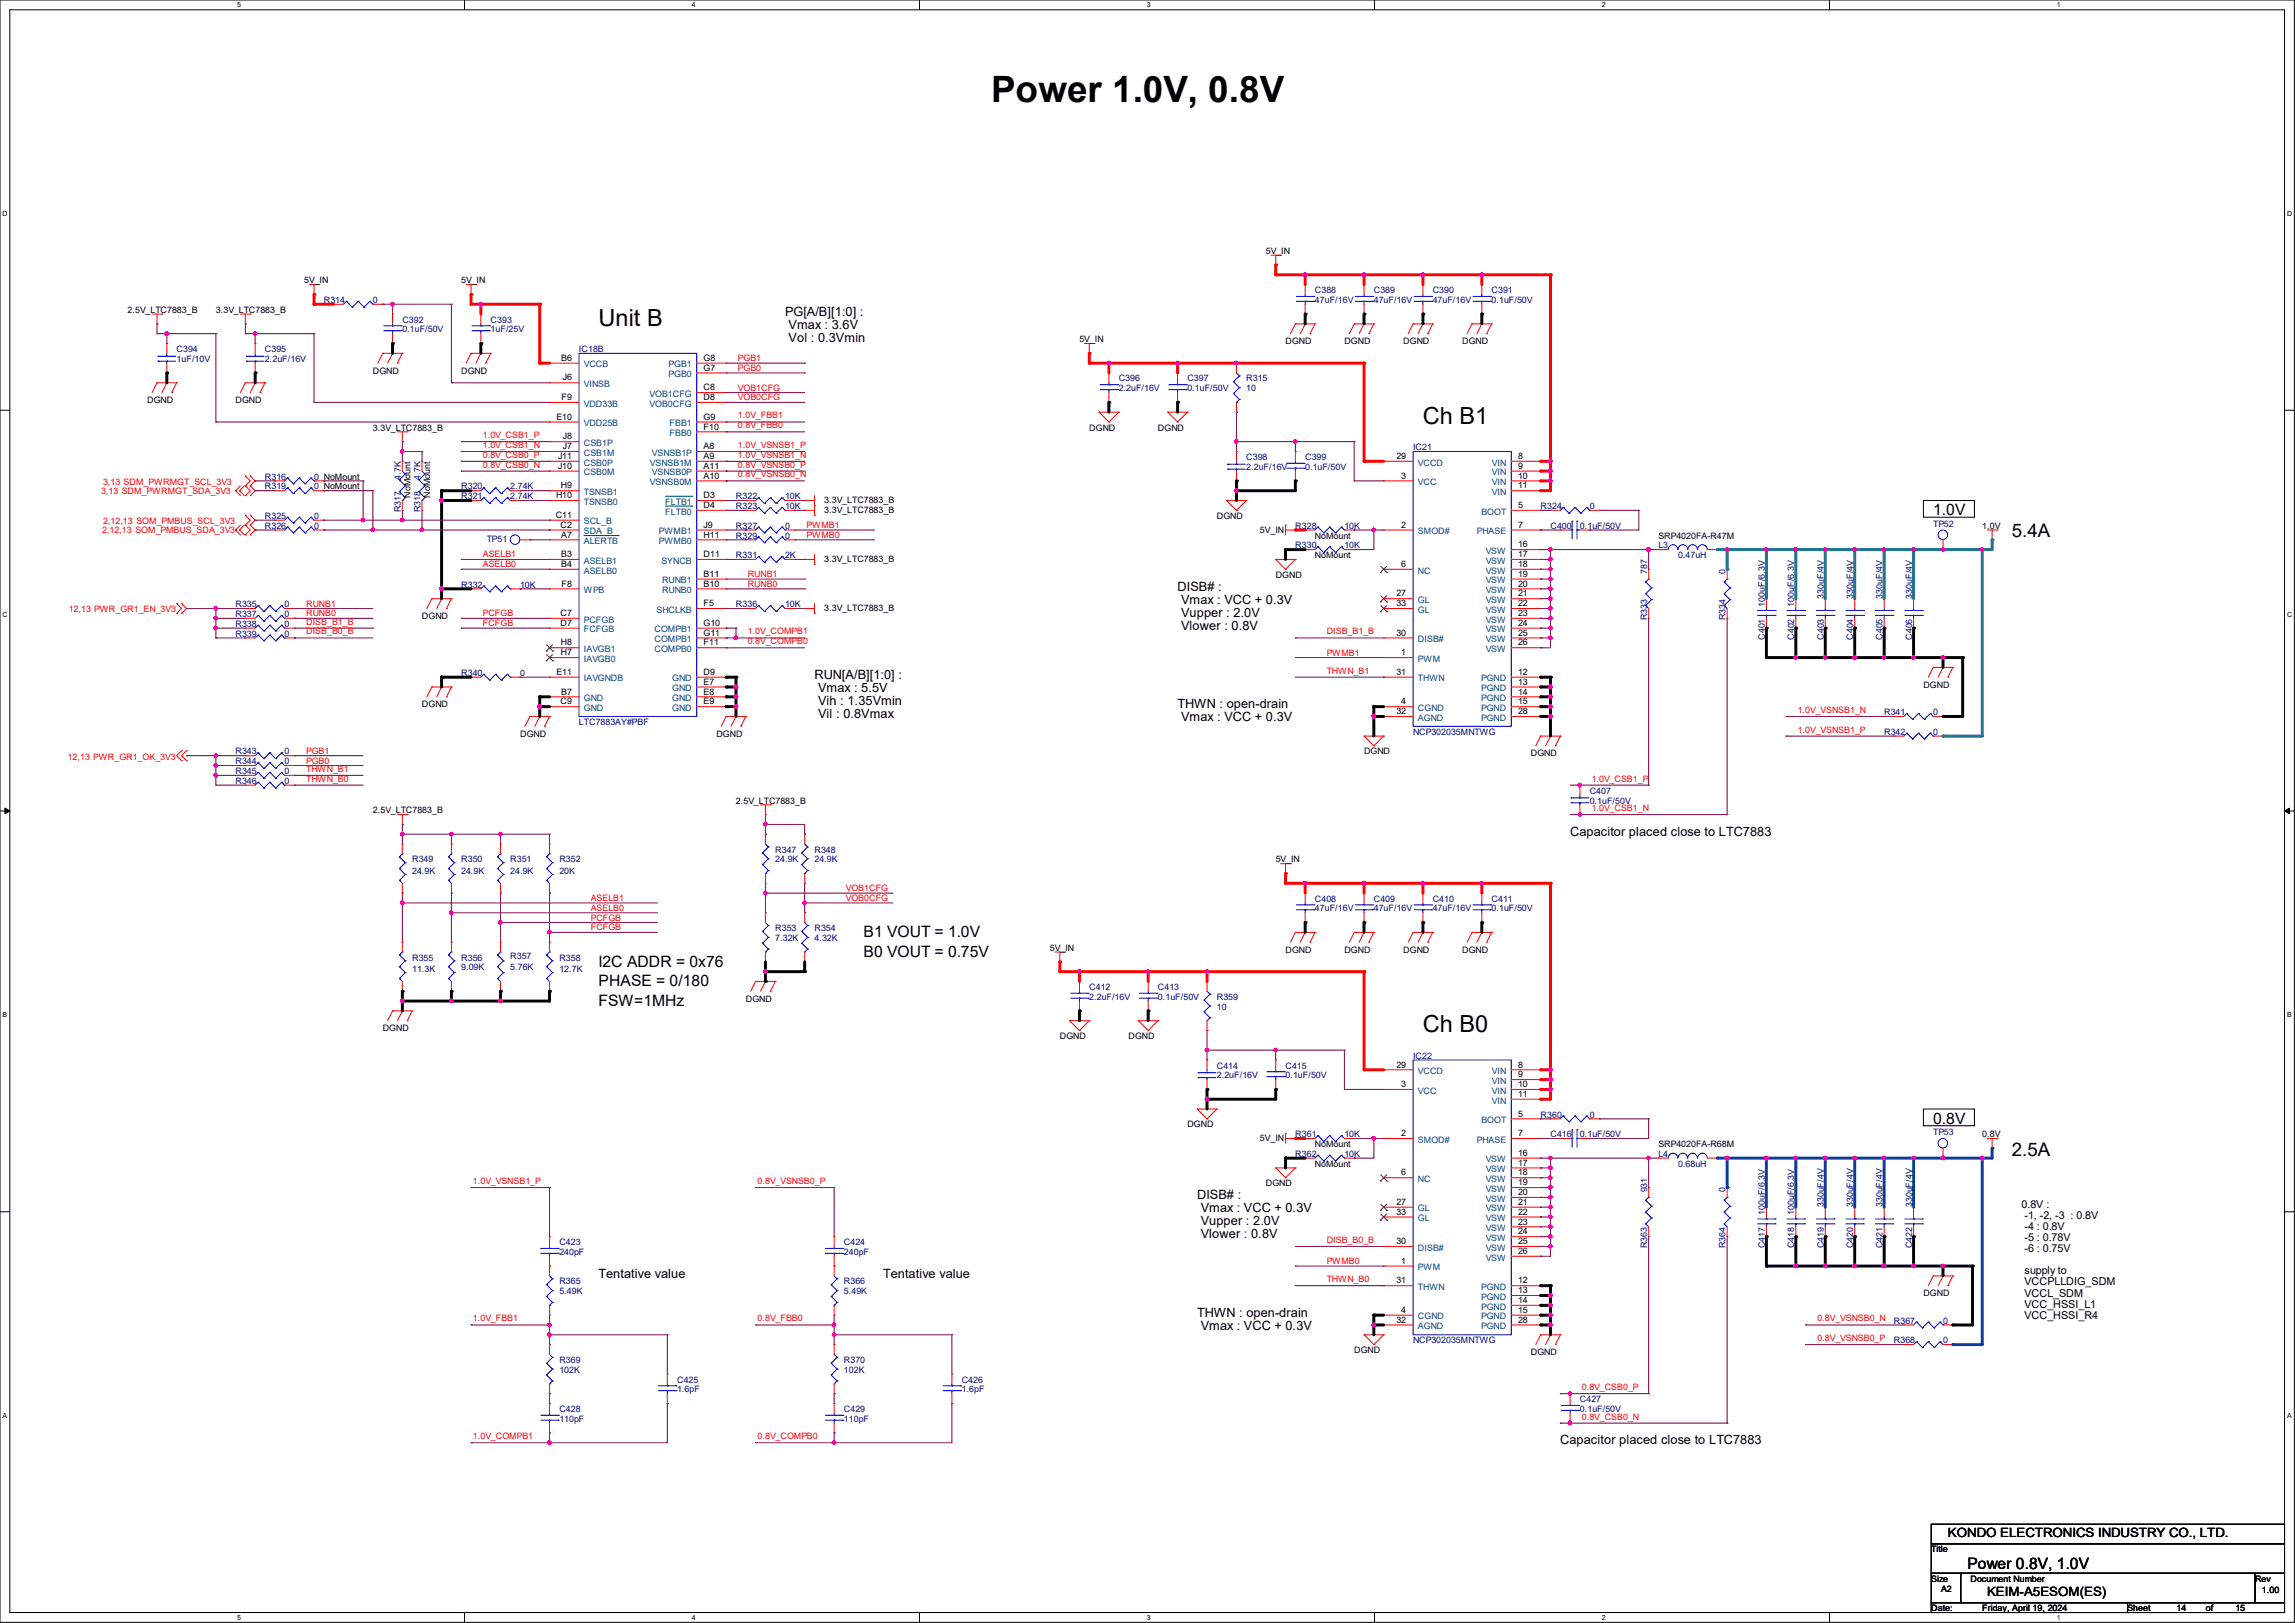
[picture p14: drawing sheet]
<svg xmlns="http://www.w3.org/2000/svg" width="297mm" height="210mm" viewBox="0 0 297 210" stroke-linecap="round" stroke-linejoin="round" font-family="sans-serif">
<defs><g id="words">
<text font-size="4.7" x="128.3" y="13.3">Power 1.0V, 0.8V</text>
<g font-size="3">
<text x="77.5" y="42.1">Unit B</text>
<text x="184.1" y="54.8">Ch B1</text>
<text x="184.1" y="133.6">Ch B0</text>
</g>
<g font-size="2.4">
<text x="260.3" y="69.5">5.4A</text>
<text x="260.3" y="149.5">2.5A</text>
</g>
<g font-size="2">
<text x="250.2" y="66.7">1.0V</text>
<text x="77.5" y="125.1">I2C ADDR = 0x76</text>
<text x="111.8" y="121.3">B1 VOUT = 1.0V</text>
<text x="111.8" y="123.8">B0 VOUT = 0.75V</text>
<text x="77.5" y="127.6">PHASE = 0/180</text>
<text x="77.5" y="130.2">FSW=1MHz</text>
<text x="250.2" y="145.4">0.8V</text>
<text x="254.6" y="203.1">Power 0.8V, 1.0V</text>
</g>
<g font-size="1.7">
<text x="101.6" y="40.9">PG[A/B][1:0] :</text>
<text x="102.1" y="42.5">Vmax : 3.6V</text>
<text x="102.1" y="44.2">Vol : 0.3Vmin</text>
<text x="152.4" y="76.4">DISB# :</text>
<text x="152.9" y="78.1">Vmax : VCC + 0.3V</text>
<text x="152.9" y="79.8">Vupper : 2.0V</text>
<text x="152.9" y="81.5">Vlower : 0.8V</text>
<text x="105.4" y="87.8">RUN[A/B][1:0] :</text>
<text x="105.9" y="89.5">Vmax : 5.5V</text>
<text x="105.9" y="91.2">Vih : 1.35Vmin</text>
<text x="105.9" y="92.9">Vil : 0.8Vmax</text>
<text x="152.4" y="91.7">THWN : open-drain</text>
<text x="152.9" y="93.3">Vmax : VCC + 0.3V</text>
<text x="203.2" y="108.2">Capacitor placed close to LTC7883</text>
<text x="154.9" y="155.2">DISB# :</text>
<text x="155.4" y="156.8">Vmax : VCC + 0.3V</text>
<text x="155.4" y="158.5">Vupper : 2.0V</text>
<text x="155.4" y="160.2">Vlower : 0.8V</text>
<text x="77.5" y="165.3">Tentative value</text>
<text x="114.3" y="165.3">Tentative value</text>
<text x="154.9" y="170.4">THWN : open-drain</text>
<text x="155.4" y="172.1">Vmax : VCC + 0.3V</text>
<text x="201.9" y="186.9">Capacitor placed close to LTC7883</text>
<text x="252.1" y="198.8">KONDO ELECTRONICS INDUSTRY CO., LTD.</text>
<text x="257.2" y="206.5">KEIM-A5ESOM(ES)</text>
</g>
<g font-size="1.4">
<text x="261.6" y="156.3">0.8V :</text>
<text x="262" y="157.7">-1, -2, -3 : 0.8V</text>
<text x="262" y="159.1">-4 : 0.8V</text>
<text x="262" y="160.6">-5 : 0.78V</text>
<text x="262" y="162">-6 : 0.75V</text>
<text x="262" y="164.9">supply to</text>
<text x="262" y="166.3">VCCPLLDIG_SDM</text>
<text x="262" y="167.8">VCCL_SDM</text>
<text x="262" y="169.2">VCC_HSSI_L1</text>
<text x="262" y="170.6">VCC_HSSI_R4</text>
</g>
<g font-size="1.1">
<text x="163.8" y="32.9">5V_IN</text>
<text x="16.5" y="40.5">2.5V_LTC7883_B</text>
<text x="27.9" y="40.5">3.3V_LTC7883_B</text>
<text x="39.4" y="36.7">5V_IN</text>
<text x="59.7" y="36.7">5V_IN</text>
<text x="72.6" y="46.7">B6</text>
<text x="91.1" y="48">G7</text>
<text x="91.1" y="46.7">G8</text>
<text x="139.7" y="44.3">5V_IN</text>
<text x="166.4" y="44.5">DGND</text>
<text x="174" y="44.5">DGND</text>
<text x="181.6" y="44.5">DGND</text>
<text x="189.2" y="44.5">DGND</text>
<text x="19" y="52.2">DGND</text>
<text x="30.5" y="52.2">DGND</text>
<text x="48.3" y="48.3">DGND</text>
<text x="59.7" y="48.3">DGND</text>
<text x="72.7" y="51.8">F9</text>
<text x="72.9" y="49.2">J6</text>
<text x="91.1" y="51.8">D8</text>
<text x="91.1" y="50.5">C8</text>
<text x="48.3" y="55.7">3.3V_LTC7883_B</text>
<text x="72" y="54.3">E10</text>
<text x="72.2" y="59.4">J11</text>
<text x="72.9" y="56.9">J8</text>
<text x="72.9" y="58.1">J7</text>
<text x="91.1" y="54.3">G9</text>
<text x="91.1" y="55.6">F10</text>
<text x="91.1" y="58.1">A8</text>
<text x="91.1" y="59.4">A9</text>
<text x="141" y="55.7">DGND</text>
<text x="149.9" y="55.7">DGND</text>
<text x="180.7" y="59.4">29</text>
<text x="196.5" y="59.4">8</text>
<text x="53.1" y="64.4" transform="rotate(-90 53.1 64.4)">NoMount</text>
<text x="55.7" y="64.4" transform="rotate(-90 55.7 64.4)">NoMount</text>
<text x="72" y="64.5">H10</text>
<text x="72.2" y="60.7">J10</text>
<text x="72.6" y="63.2">H9</text>
<text x="91.1" y="64.5">D3</text>
<text x="91.1" y="65.7">D4</text>
<text x="91.1" y="60.7">A11</text>
<text x="91.1" y="61.9">A10</text>
<text x="106.7" y="65.1">3.3V_LTC7883_B</text>
<text x="181.4" y="61.9">3</text>
<text x="196.5" y="60.7">9</text>
<text x="196.5" y="61.9">10</text>
<text x="196.5" y="63.2">11</text>
<text x="196.5" y="65.7">5</text>
<text x="71.9" y="67">C11</text>
<text x="72.6" y="68.3">C2</text>
<text x="72.6" y="69.6">A7</text>
<text x="91.1" y="68.3">J9</text>
<text x="91.1" y="69.6">H11</text>
<text x="106.7" y="66.4">3.3V_LTC7883_B</text>
<text x="157.5" y="67.1">DGND</text>
<text x="163.1" y="68.9">5V_IN</text>
<text x="170.2" y="69.7">NoMount</text>
<text x="181.4" y="68.3">2</text>
<text x="196.5" y="70.8">16</text>
<text x="196.5" y="68.3">7</text>
<text x="214.6" y="69.7">SRP4020FA-R47M</text>
<text x="256.5" y="68.4">1.0V</text>
<text x="72.6" y="72.1">B3</text>
<text x="72.6" y="73.4">B4</text>
<text x="72.7" y="75.9">F8</text>
<text x="91.1" y="74.6">B11</text>
<text x="91.1" y="75.9">B10</text>
<text x="91.1" y="72.1">D11</text>
<text x="106.7" y="72.7">3.3V_LTC7883_B</text>
<text x="165.1" y="74.8">DGND</text>
<text x="170.2" y="72.2">NoMount</text>
<text x="180.7" y="77.2">27</text>
<text x="181.4" y="73.4">6</text>
<text x="196.5" y="72.1">17</text>
<text x="196.5" y="73.4">18</text>
<text x="196.5" y="74.6">19</text>
<text x="196.5" y="75.9">20</text>
<text x="196.5" y="77.2">21</text>
<text x="54.6" y="80.1">DGND</text>
<text x="72.6" y="79.7">C7</text>
<text x="72.6" y="81">D7</text>
<text x="72.6" y="83.5">H8</text>
<text x="91.1" y="81">G10</text>
<text x="91.1" y="82.3">G11</text>
<text x="91.1" y="83.5">F11</text>
<text x="91.1" y="78.4">F5</text>
<text x="106.7" y="79.1">3.3V_LTC7883_B</text>
<text x="180.7" y="82.3">30</text>
<text x="180.7" y="78.4">33</text>
<text x="196.5" y="78.4">22</text>
<text x="196.5" y="79.7">23</text>
<text x="196.5" y="81">24</text>
<text x="196.5" y="82.3">25</text>
<text x="196.5" y="83.5">26</text>
<text x="72" y="87.3">E11</text>
<text x="72.6" y="84.8">H7</text>
<text x="72.6" y="89.9">B7</text>
<text x="91.1" y="87.3">D9</text>
<text x="91.1" y="88.6">E7</text>
<text x="91.1" y="89.9">E8</text>
<text x="180.7" y="87.3">31</text>
<text x="181.4" y="84.8">1</text>
<text x="196.5" y="87.3">12</text>
<text x="196.5" y="88.6">13</text>
<text x="196.5" y="89.9">14</text>
<text x="248.9" y="89">DGND</text>
<text x="54.6" y="91.5">DGND</text>
<text x="67.3" y="95.3">DGND</text>
<text x="72.6" y="91.1">C9</text>
<text x="91.1" y="91.1">E9</text>
<text x="92.7" y="95.3">DGND</text>
<text x="180.7" y="92.4">32</text>
<text x="181.4" y="91.1">4</text>
<text x="196.5" y="92.4">28</text>
<text x="196.5" y="91.1">15</text>
<text x="176.5" y="97.6">DGND</text>
<text x="198.1" y="97.9">DGND</text>
<text x="48.3" y="105.2">2.5V_LTC7883_B</text>
<text x="95.2" y="104">2.5V_LTC7883_B</text>
<text x="165.1" y="111.6">5V_IN</text>
<text x="135.9" y="123">5V_IN</text>
<text x="166.4" y="123.3">DGND</text>
<text x="174" y="123.3">DGND</text>
<text x="181.6" y="123.3">DGND</text>
<text x="189.2" y="123.3">DGND</text>
<text x="96.5" y="129.6">DGND</text>
<text x="49.5" y="133.4">DGND</text>
<text x="137.2" y="134.5">DGND</text>
<text x="146" y="134.5">DGND</text>
<text x="180.7" y="138.1">29</text>
<text x="181.4" y="140.7">3</text>
<text x="196.5" y="138.1">8</text>
<text x="196.5" y="139.4">9</text>
<text x="196.5" y="140.7">10</text>
<text x="196.5" y="141.9">11</text>
<text x="153.7" y="145.9">DGND</text>
<text x="163.1" y="147.7">5V_IN</text>
<text x="170.2" y="148.4">NoMount</text>
<text x="181.4" y="147">2</text>
<text x="196.5" y="149.6">16</text>
<text x="196.5" y="144.5">5</text>
<text x="196.5" y="147">7</text>
<text x="214.6" y="148.4">SRP4020FA-R68M</text>
<text x="256.5" y="147.2">0.8V</text>
<text x="163.8" y="153.5">DGND</text>
<text x="170.2" y="151">NoMount</text>
<text x="180.7" y="155.9">27</text>
<text x="181.4" y="152.1">6</text>
<text x="196.5" y="150.8">17</text>
<text x="196.5" y="152.1">18</text>
<text x="196.5" y="153.4">19</text>
<text x="196.5" y="154.6">20</text>
<text x="196.5" y="155.9">21</text>
<text x="180.7" y="161">30</text>
<text x="180.7" y="157.2">33</text>
<text x="196.5" y="157.2">22</text>
<text x="196.5" y="158.5">23</text>
<text x="196.5" y="159.7">24</text>
<text x="196.5" y="161">25</text>
<text x="180.7" y="166.1">31</text>
<text x="181.4" y="163.5">1</text>
<text x="196.5" y="162.3">26</text>
<text x="196.5" y="166.1">12</text>
<text x="196.5" y="167.3">13</text>
<text x="248.9" y="167.7">DGND</text>
<text x="180.7" y="171.2">32</text>
<text x="181.4" y="169.9">4</text>
<text x="196.5" y="171.2">28</text>
<text x="196.5" y="168.6">14</text>
<text x="196.5" y="169.9">15</text>
<text x="175.3" y="175.1">DGND</text>
<text x="198.1" y="175.3">DGND</text>
<text x="249.9" y="200.9">Title</text>
<text x="249.9" y="204.7">Size</text>
<text x="249.9" y="208.5">Date:</text>
<text x="251.2" y="206">A2</text>
<text x="255" y="204.7">Document Number</text>
<text x="256.5" y="208.5">Friday, April 19, 2024</text>
<text x="275.3" y="208.5">Sheet</text>
<text x="281.7" y="208.5">14</text>
<text x="285.5" y="208.5">of</text>
<text x="289.3" y="208.5">15</text>
<text x="291.8" y="204.7">Rev</text>
<text x="292.7" y="206.1">1.00</text>
</g>
<g font-size="1.1" fill="#000080">
<text x="41.9" y="39.2">R314</text>
<text x="48.3" y="39.2">0</text>
<text x="52.1" y="41.7">C392</text>
<text x="63.5" y="41.7">C393</text>
<text x="170.2" y="37.9">C388</text>
<text x="170.2" y="39.2">47uF/16V</text>
<text x="177.8" y="37.9">C389</text>
<text x="177.8" y="39.2">47uF/16V</text>
<text x="185.4" y="37.9">C390</text>
<text x="185.4" y="39.2">47uF/16V</text>
<text x="193" y="37.9">C391</text>
<text x="193" y="39.2">0.1uF/50V</text>
<text x="22.9" y="45.6">C394</text>
<text x="22.9" y="46.8">1uF/10V</text>
<text x="34.3" y="45.6">C395</text>
<text x="34.3" y="46.8">2.2uF/16V</text>
<text x="52.1" y="43">0.1uF/50V</text>
<text x="63.5" y="43">1uF/25V</text>
<text x="74.9" y="45.6">IC18B</text>
<text x="144.8" y="49.4">C396</text>
<text x="144.8" y="50.6">2.2uF/16V</text>
<text x="153.7" y="49.4">C397</text>
<text x="153.7" y="50.6">0.1uF/50V</text>
<text x="161.3" y="49.4">R315</text>
<text x="161.3" y="50.6">10</text>
<text x="161.3" y="59.5">C398</text>
<text x="168.9" y="59.5">C399</text>
<text x="182.9" y="58.3">IC21</text>
<text x="34.3" y="63.3">R319</text>
<text x="34.3" y="62.1">R316</text>
<text x="40.6" y="63.3">0 NoMount</text>
<text x="40.6" y="62.1">0 NoMount</text>
<text x="51.9" y="62.1" transform="rotate(-90 51.9 62.1)">4.7K</text>
<text x="54.4" y="62.1" transform="rotate(-90 54.4 62.1)">4.7K</text>
<text x="59.7" y="63.3">R320</text>
<text x="59.7" y="64.6">R321</text>
<text x="66" y="63.3">2.74K</text>
<text x="66" y="64.6">2.74K</text>
<text x="95.2" y="65.9">R323</text>
<text x="95.2" y="64.6">R322</text>
<text x="101.6" y="65.9">10K</text>
<text x="101.6" y="64.6">10K</text>
<text x="161.3" y="60.8">2.2uF/16V</text>
<text x="168.9" y="60.8">0.1uF/50V</text>
<text x="199.4" y="65.9">R324</text>
<text x="205.7" y="65.9">0</text>
<text x="34.3" y="68.4">R326</text>
<text x="34.3" y="67.1">R325</text>
<text x="40.6" y="68.4">0</text>
<text x="40.6" y="67.1">0</text>
<text x="51.9" y="66.3" transform="rotate(-90 51.9 66.3)">R317</text>
<text x="54.4" y="66.3" transform="rotate(-90 54.4 66.3)">R318</text>
<text x="63" y="70.2">TP51</text>
<text x="95.2" y="68.4">R327</text>
<text x="95.2" y="69.7">R329</text>
<text x="101.6" y="68.4">0</text>
<text x="101.6" y="69.7">0</text>
<text x="167.6" y="71">R330</text>
<text x="167.6" y="68.4">R328</text>
<text x="174" y="71">10K</text>
<text x="174" y="68.4">10K</text>
<text x="200.7" y="68.4">C400</text>
<text x="204.5" y="68.4">0.1uF/50V</text>
<text x="214.6" y="71">L3</text>
<text x="250.2" y="68.2">TP52</text>
<text x="59.7" y="76">R332</text>
<text x="67.3" y="76">10K</text>
<text x="95.2" y="72.2">R331</text>
<text x="101.6" y="72.2">2K</text>
<text x="213.2" y="74.3" transform="rotate(-90 213.2 74.3)">787</text>
<text x="217.2" y="72.2">0.47uH</text>
<text x="223.3" y="74.3" transform="rotate(-90 223.3 74.3)">0</text>
<text x="236" y="77.5" transform="rotate(-90 236 77.5)">330uF/4V</text>
<text x="239.8" y="77.5" transform="rotate(-90 239.8 77.5)">330uF/4V</text>
<text x="243.6" y="77.5" transform="rotate(-90 243.6 77.5)">330uF/4V</text>
<text x="247.4" y="77.5" transform="rotate(-90 247.4 77.5)">330uF/4V</text>
<text x="30.5" y="79.8">R337</text>
<text x="30.5" y="81.1">R338</text>
<text x="30.5" y="82.4">R339</text>
<text x="30.5" y="78.6">R335</text>
<text x="36.8" y="79.8">0</text>
<text x="36.8" y="81.1">0</text>
<text x="36.8" y="82.4">0</text>
<text x="36.8" y="78.6">0</text>
<text x="95.2" y="78.6">R336</text>
<text x="101.6" y="78.6">10K</text>
<text x="213.2" y="80.3" transform="rotate(-90 213.2 80.3)">R333</text>
<text x="223.3" y="80.3" transform="rotate(-90 223.3 80.3)">R334</text>
<text x="228.4" y="82.8" transform="rotate(-90 228.4 82.8)">C401</text>
<text x="228.4" y="78.5" transform="rotate(-90 228.4 78.5)">100uF/6.3V</text>
<text x="232.2" y="82.8" transform="rotate(-90 232.2 82.8)">C402</text>
<text x="232.2" y="78.5" transform="rotate(-90 232.2 78.5)">100uF/6.3V</text>
<text x="236" y="82.8" transform="rotate(-90 236 82.8)">C403</text>
<text x="239.8" y="82.8" transform="rotate(-90 239.8 82.8)">C404</text>
<text x="243.6" y="82.8" transform="rotate(-90 243.6 82.8)">C405</text>
<text x="247.4" y="82.8" transform="rotate(-90 247.4 82.8)">C406</text>
<text x="59.7" y="87.5">R340</text>
<text x="67.3" y="87.5">0</text>
<text x="74.9" y="93.8">LTC7883AY#PBF</text>
<text x="182.9" y="95.1">NCP302035MNTWG</text>
<text x="243.8" y="95.1">R342</text>
<text x="243.8" y="92.5">R341</text>
<text x="250.2" y="95.1">0</text>
<text x="250.2" y="92.5">0</text>
<text x="30.5" y="100.2">R345</text>
<text x="30.5" y="101.4">R346</text>
<text x="30.5" y="98.9">R344</text>
<text x="30.5" y="97.6">R343</text>
<text x="36.8" y="100.2">0</text>
<text x="36.8" y="101.4">0</text>
<text x="36.8" y="98.9">0</text>
<text x="36.8" y="97.6">0</text>
<text x="205.7" y="102.7">C407</text>
<text x="205.7" y="104">0.1uF/50V</text>
<text x="53.3" y="111.6">R349</text>
<text x="53.3" y="113.1">24.9K</text>
<text x="59.7" y="111.6">R350</text>
<text x="59.7" y="113.1">24.9K</text>
<text x="66" y="111.6">R351</text>
<text x="66" y="113.1">24.9K</text>
<text x="72.4" y="111.6">R352</text>
<text x="72.4" y="113.1">20K</text>
<text x="100.3" y="110.3">R347</text>
<text x="100.3" y="111.6">24.9K</text>
<text x="105.4" y="110.3">R348</text>
<text x="105.4" y="111.6">24.9K</text>
<text x="170.2" y="116.7">C408</text>
<text x="170.2" y="117.9">47uF/16V</text>
<text x="177.8" y="116.7">C409</text>
<text x="177.8" y="117.9">47uF/16V</text>
<text x="185.4" y="116.7">C410</text>
<text x="185.4" y="117.9">47uF/16V</text>
<text x="193" y="116.7">C411</text>
<text x="193" y="117.9">0.1uF/50V</text>
<text x="53.3" y="124.3">R355</text>
<text x="53.3" y="125.8">11.3K</text>
<text x="59.7" y="124.3">R356</text>
<text x="59.7" y="125.6">9.09K</text>
<text x="66" y="124">R357</text>
<text x="66" y="125.6">5.76K</text>
<text x="72.4" y="124.3">R358</text>
<text x="72.4" y="125.8">12.7K</text>
<text x="100.3" y="120.5">R353</text>
<text x="100.3" y="121.8">7.32K</text>
<text x="105.4" y="120.5">R354</text>
<text x="105.4" y="121.8">4.32K</text>
<text x="141" y="128.1">C412</text>
<text x="141" y="129.4">2.2uF/16V</text>
<text x="149.9" y="128.1">C413</text>
<text x="149.9" y="129.4">0.1uF/50V</text>
<text x="157.5" y="129.4">R359</text>
<text x="157.5" y="130.6">10</text>
<text x="182.9" y="137">IC22</text>
<text x="157.5" y="138.3">C414</text>
<text x="157.5" y="139.5">2.2uF/16V</text>
<text x="166.4" y="138.3">C415</text>
<text x="166.4" y="139.5">0.1uF/50V</text>
<text x="167.6" y="149.7">R362</text>
<text x="167.6" y="147.2">R361</text>
<text x="174" y="149.7">10K</text>
<text x="174" y="147.2">10K</text>
<text x="199.4" y="144.6">R360</text>
<text x="200.7" y="147.2">C416</text>
<text x="204.5" y="147.2">0.1uF/50V</text>
<text x="205.7" y="144.6">0</text>
<text x="214.6" y="149.7">L4</text>
<text x="250.2" y="146.9">TP53</text>
<text x="213.2" y="154.3" transform="rotate(-90 213.2 154.3)">931</text>
<text x="217.2" y="151">0.68uH</text>
<text x="223.3" y="154.3" transform="rotate(-90 223.3 154.3)">0</text>
<text x="72.4" y="161.1">C423</text>
<text x="109.2" y="161.1">C424</text>
<text x="213.2" y="161.5" transform="rotate(-90 213.2 161.5)">R363</text>
<text x="223.3" y="161.5" transform="rotate(-90 223.3 161.5)">R364</text>
<text x="228.4" y="161.5" transform="rotate(-90 228.4 161.5)">C417</text>
<text x="228.4" y="157.2" transform="rotate(-90 228.4 157.2)">100uF/6.3V</text>
<text x="232.2" y="161.5" transform="rotate(-90 232.2 161.5)">C418</text>
<text x="232.2" y="157.2" transform="rotate(-90 232.2 157.2)">100uF/6.3V</text>
<text x="236" y="161.5" transform="rotate(-90 236 161.5)">C419</text>
<text x="236" y="156.2" transform="rotate(-90 236 156.2)">330uF/4V</text>
<text x="239.8" y="161.5" transform="rotate(-90 239.8 161.5)">C420</text>
<text x="239.8" y="156.2" transform="rotate(-90 239.8 156.2)">330uF/4V</text>
<text x="243.6" y="161.5" transform="rotate(-90 243.6 161.5)">C421</text>
<text x="243.6" y="156.2" transform="rotate(-90 243.6 156.2)">330uF/4V</text>
<text x="247.4" y="161.5" transform="rotate(-90 247.4 161.5)">C422</text>
<text x="247.4" y="156.2" transform="rotate(-90 247.4 156.2)">330uF/4V</text>
<text x="72.4" y="162.4">240pF</text>
<text x="72.4" y="166.2">R365</text>
<text x="72.4" y="167.5">5.49K</text>
<text x="109.2" y="162.4">240pF</text>
<text x="109.2" y="166.2">R366</text>
<text x="109.2" y="167.5">5.49K</text>
<text x="182.9" y="173.8">NCP302035MNTWG</text>
<text x="245.1" y="173.8">R368</text>
<text x="245.1" y="171.3">R367</text>
<text x="251.5" y="173.8">0</text>
<text x="251.5" y="171.3">0</text>
<text x="72.4" y="176.4">R369</text>
<text x="72.4" y="177.6">102K</text>
<text x="87.6" y="178.9">C425</text>
<text x="109.2" y="176.4">R370</text>
<text x="109.2" y="177.6">102K</text>
<text x="124.5" y="178.9">C426</text>
<text x="72.4" y="182.7">C428</text>
<text x="72.4" y="184">110pF</text>
<text x="87.6" y="180.2">1.6pF</text>
<text x="109.2" y="182.7">C429</text>
<text x="109.2" y="184">110pF</text>
<text x="124.5" y="180.2">1.6pF</text>
<text x="204.5" y="181.4">C427</text>
<text x="204.5" y="182.7">0.1uF/50V</text>
</g>
<g font-size="1.1" fill="#004080">
<text x="75.6" y="47.5">VCCB</text>
<text x="86.5" y="47.5">PGB1</text>
<text x="75.6" y="52.6">VDD33B</text>
<text x="75.6" y="50.1">VINSB</text>
<text x="84.1" y="52.6">VOB0CFG</text>
<text x="84.1" y="51.4">VOB1CFG</text>
<text x="86.5" y="48.8">PGB0</text>
<text x="75.6" y="55.2">VDD25B</text>
<text x="75.6" y="57.7">CSB1P</text>
<text x="75.6" y="59">CSB1M</text>
<text x="84.4" y="59">VSNSB1P</text>
<text x="86.7" y="55.2">FBB1</text>
<text x="86.7" y="56.4">FBB0</text>
<text x="75.6" y="64.1">TSNSB1</text>
<text x="75.6" y="65.3">TSNSB0</text>
<text x="75.6" y="60.2">CSB0P</text>
<text x="75.6" y="61.5">CSB0M</text>
<text x="84.1" y="60.2">VSNSB1M</text>
<text x="84.1" y="62.8">VSNSB0M</text>
<text x="84.4" y="61.5">VSNSB0P</text>
<text x="86.1" y="65.3">FLTB1</text>
<text x="183.5" y="62.8">VCC</text>
<text x="183.5" y="60.2">VCCD</text>
<text x="193.1" y="60.2">VIN</text>
<text x="193.1" y="61.5">VIN</text>
<text x="193.1" y="62.8">VIN</text>
<text x="193.1" y="64.1">VIN</text>
<text x="75.6" y="69.1">SDA_B</text>
<text x="75.6" y="67.9">SCL_B</text>
<text x="75.6" y="70.4">ALERTB</text>
<text x="85.3" y="69.1">PWMB1</text>
<text x="85.3" y="70.4">PWMB0</text>
<text x="86.1" y="66.6">FLTB0</text>
<text x="183.5" y="69.1">SMOD#</text>
<text x="191.1" y="69.1">PHASE</text>
<text x="191.7" y="66.6">BOOT</text>
<text x="192.3" y="71.7">VSW</text>
<text x="75.6" y="72.9">ASELB1</text>
<text x="75.6" y="76.8">WPB</text>
<text x="75.6" y="74.2">ASELB0</text>
<text x="85.6" y="72.9">SYNCB</text>
<text x="85.7" y="75.5">RUNB1</text>
<text x="85.7" y="76.8">RUNB0</text>
<text x="183.5" y="74.2">NC</text>
<text x="192.3" y="72.9">VSW</text>
<text x="192.3" y="74.2">VSW</text>
<text x="192.3" y="75.5">VSW</text>
<text x="192.3" y="76.8">VSW</text>
<text x="75.6" y="80.6">PCFGB</text>
<text x="75.6" y="81.8">FCFGB</text>
<text x="84.7" y="81.8">COMPB1</text>
<text x="84.7" y="83.1">COMPB1</text>
<text x="85" y="79.3">SHCLKB</text>
<text x="183.5" y="83.1">DISB#</text>
<text x="183.5" y="78">GL</text>
<text x="183.5" y="79.3">GL</text>
<text x="192.3" y="78">VSW</text>
<text x="192.3" y="79.3">VSW</text>
<text x="192.3" y="80.6">VSW</text>
<text x="192.3" y="81.8">VSW</text>
<text x="192.3" y="83.1">VSW</text>
<text x="75.6" y="88.2">IAVGNDB</text>
<text x="75.6" y="84.4">IAVGB1</text>
<text x="75.6" y="85.6">IAVGB0</text>
<text x="84.7" y="84.4">COMPB0</text>
<text x="87" y="88.2">GND</text>
<text x="87" y="89.5">GND</text>
<text x="183.5" y="88.2">THWN</text>
<text x="183.5" y="85.6">PWM</text>
<text x="191.7" y="88.2">PGND</text>
<text x="191.7" y="89.5">PGND</text>
<text x="192.3" y="84.4">VSW</text>
<text x="75.6" y="90.7">GND</text>
<text x="75.6" y="92">GND</text>
<text x="87" y="90.7">GND</text>
<text x="87" y="92">GND</text>
<text x="183.5" y="92">CGND</text>
<text x="183.5" y="93.3">AGND</text>
<text x="191.7" y="93.3">PGND</text>
<text x="191.7" y="90.7">PGND</text>
<text x="191.7" y="92">PGND</text>
<text x="183.5" y="141.5">VCC</text>
<text x="183.5" y="139">VCCD</text>
<text x="193.1" y="139">VIN</text>
<text x="193.1" y="140.3">VIN</text>
<text x="193.1" y="141.5">VIN</text>
<text x="193.1" y="142.8">VIN</text>
<text x="183.5" y="147.9">SMOD#</text>
<text x="191.1" y="147.9">PHASE</text>
<text x="191.7" y="145.3">BOOT</text>
<text x="183.5" y="153">NC</text>
<text x="192.3" y="150.4">VSW</text>
<text x="192.3" y="151.7">VSW</text>
<text x="192.3" y="153">VSW</text>
<text x="192.3" y="154.2">VSW</text>
<text x="192.3" y="155.5">VSW</text>
<text x="183.5" y="161.8">DISB#</text>
<text x="183.5" y="156.8">GL</text>
<text x="183.5" y="158">GL</text>
<text x="192.3" y="156.8">VSW</text>
<text x="192.3" y="158">VSW</text>
<text x="192.3" y="159.3">VSW</text>
<text x="192.3" y="160.6">VSW</text>
<text x="192.3" y="161.8">VSW</text>
<text x="183.5" y="166.9">THWN</text>
<text x="183.5" y="164.4">PWM</text>
<text x="191.7" y="166.9">PGND</text>
<text x="192.3" y="163.1">VSW</text>
<text x="183.5" y="170.7">CGND</text>
<text x="183.5" y="172">AGND</text>
<text x="191.7" y="172">PGND</text>
<text x="191.7" y="168.2">PGND</text>
<text x="191.7" y="169.5">PGND</text>
<text x="191.7" y="170.7">PGND</text>
</g>
<g font-size="1.1" fill="#f00">
<text x="95.5" y="46.7">PGB1</text>
<text x="95.5" y="48">PGB0</text>
<text x="95.5" y="50.5">VOB1CFG</text>
<text x="95.5" y="51.8">VOB0CFG</text>
<text x="62.5" y="56.7">1.0V_CSB1_P</text>
<text x="62.5" y="58">1.0V_CSB1_N</text>
<text x="62.5" y="59.2">0.8V_CSB0_P</text>
<text x="95.5" y="54.1">1.0V_FBB1</text>
<text x="95.5" y="55.4">0.8V_FBB0</text>
<text x="95.5" y="58">1.0V_VSNSB1_P</text>
<text x="95.5" y="59.2">1.0V_VSNSB1_N</text>
<text x="13.1" y="64">3,13 SDM_PWRMGT_SDA_3V3</text>
<text x="13.3" y="62.7">3,13 SDM_PWRMGT_SCL_3V3</text>
<text x="62.5" y="60.5">0.8V_CSB0_N</text>
<text x="95.5" y="60.5">0.8V_VSNSB0_P</text>
<text x="95.5" y="61.8">0.8V_VSNSB0_N</text>
<text x="13.2" y="68.9">2,12,13 SOM_PMBUS_SDA_3V3</text>
<text x="13.3" y="67.8">2,12,13 SOM_PMBUS_SCL_3V3</text>
<text x="104.4" y="68.3">PWMB1</text>
<text x="104.4" y="69.6">PWMB0</text>
<text x="62.5" y="73.4">ASELB0</text>
<text x="62.5" y="72.1">ASELB1</text>
<text x="96.8" y="74.7">RUNB1</text>
<text x="96.8" y="75.9">RUNB0</text>
<text x="8.9" y="79.2">12,13 PWR_GR1_EN_3V3</text>
<text x="39.6" y="78.5">RUNB1</text>
<text x="39.6" y="79.8">RUNB0</text>
<text x="39.6" y="80.8">DISB_B1_B</text>
<text x="39.6" y="82.1">DISB_B0_B</text>
<text x="62.5" y="79.8">PCFGB</text>
<text x="62.5" y="81">FCFGB</text>
<text x="96.8" y="82.1">1.0V_COMPB1</text>
<text x="96.8" y="83.4">0.8V_COMPB0</text>
<text x="171.7" y="82.1">DISB_B1_B</text>
<text x="171.7" y="84.8">PWMB1</text>
<text x="171.7" y="87.2">THWN_B1</text>
<text x="232.7" y="94.8">1.0V_VSNSB1_P</text>
<text x="232.7" y="92.2">1.0V_VSNSB1_N</text>
<text x="8.8" y="98.4">12,13 PWR_GR1_OK_3V3</text>
<text x="39.6" y="99.9">THWN_B1</text>
<text x="39.6" y="101.1">THWN_B0</text>
<text x="39.6" y="98.8">PGB0</text>
<text x="39.6" y="97.5">PGB1</text>
<text x="206" y="101.1">1.0V_CSB1_P</text>
<text x="206" y="104.9">1.0V_CSB1_N</text>
<text x="76.5" y="116.6">ASELB1</text>
<text x="76.5" y="117.9">ASELB0</text>
<text x="76.5" y="119.1">PCFGB</text>
<text x="109.5" y="116.6">VOB0CFG</text>
<text x="109.5" y="115.3">VOB1CFG</text>
<text x="76.5" y="120.4">FCFGB</text>
<text x="61.2" y="153.2">1.0V_VSNSB1_P</text>
<text x="98" y="153.2">0.8V_VSNSB0_P</text>
<text x="171.7" y="160.8">DISB_B0_B</text>
<text x="171.7" y="163.6">PWMB0</text>
<text x="171.7" y="165.9">THWN_B0</text>
<text x="61.2" y="171">1.0V_FBB1</text>
<text x="98" y="171">0.8V_FBB0</text>
<text x="235.2" y="171">0.8V_VSNSB0_N</text>
<text x="235.2" y="173.5">0.8V_VSNSB0_P</text>
<text x="204.7" y="179.9">0.8V_CSB0_P</text>
<text x="204.7" y="183.7">0.8V_CSB0_N</text>
<text x="61.2" y="186.2">1.0V_COMPB1</text>
<text x="98" y="186.2">0.8V_COMPB0</text>
</g>
<g font-size=".9">
<text x="30.7" y=".9">5</text>
<text x="89.5" y=".9">4</text>
<text x="148.4" y=".9">3</text>
<text x="207.3" y=".9">2</text>
<text x="266.2" y=".9">1</text>
<text x=".3" y="28">D</text>
<text x="296" y="28">D</text>
<text x=".3" y="79.8">C</text>
<text x="296" y="79.8">C</text>
<text x=".3" y="131.7">B</text>
<text x="296" y="131.7">B</text>
<text x=".3" y="183.5">A</text>
<text x="296" y="183.5">A</text>
<text x="30.7" y="209.6">5</text>
<text x="89.5" y="209.6">4</text>
<text x="148.4" y="209.6">3</text>
<text x="207.3" y="209.6">2</text>
<text x="266.2" y="209.6">1</text>
</g>
</g></defs>
<path d="M0 0h296.9v209.9h-296.9zM1.3 1.3h294.4v207.4h-294.4z" fill="none" stroke="#000" stroke-width=".13"/>
<g fill="#fff">
<path d="M30.7 .1h.5v1h-.5z"/>
<path d="M30.7 208.8h.5v1h-.5z"/>
</g>
<path d="M60.1 0v1.3M60.1 208.7v1.2" fill="none" stroke="#000" stroke-width=".13"/>
<g fill="#fff">
<path d="M89.5 .1h.5v1h-.5z"/>
<path d="M89.5 208.8h.5v1h-.5z"/>
</g>
<path d="M119 0v1.3M119 208.7v1.2" fill="none" stroke="#000" stroke-width=".13"/>
<g fill="#fff">
<path d="M148.4 .1h.5v1h-.5z"/>
<path d="M148.4 208.8h.5v1h-.5z"/>
</g>
<path d="M177.9 0v1.3M177.9 208.7v1.2" fill="none" stroke="#000" stroke-width=".13"/>
<g fill="#fff">
<path d="M207.3 .1h.5v1h-.5z"/>
<path d="M207.3 208.8h.5v1h-.5z"/>
</g>
<path d="M236.8 0v1.3M236.8 208.7v1.2" fill="none" stroke="#000" stroke-width=".13"/>
<g fill="#fff">
<path d="M266.2 .1h.5v1h-.5z"/>
<path d="M266.2 208.8h.5v1h-.5z"/>
<path d="M.3 27.2h.7v1h-.7z"/>
<path d="M296 27.2h.6v1h-.6z"/>
<path d="M.3 79h.7v1h-.7z"/>
<path d="M296 79h.6v1h-.6z"/>
</g>
<path d="M0 53.1h1.3M295.7 53.1h1.2" fill="none" stroke="#000" stroke-width=".13"/>
<g fill="#fff">
<path d="M.3 130.9h.6v1h-.6z"/>
<path d="M296 130.9h.6v1h-.6z"/>
</g>
<path d="M0 104.9h1.3M295.7 104.9h1.2" fill="none" stroke="#000" stroke-width=".13"/>
<path d="M.6 104.6l.7 .3-.7 .4zM295.7 104.9l.6-.3v.7z" fill="#000" stroke="#000" stroke-width=".13"/>
<g fill="#fff">
<path d="M.3 182.7h.6v1h-.6z"/>
<path d="M296 182.7h.5v1h-.5z"/>
</g>
<path d="M248.9 64.8h6.6v2.1h-6.6zM0 156.8h1.3M248.9 143.5h6.6v2.2h-6.6zM295.7 156.8h1.2M249.9 197.2h45.8v2.6h-45.8zM249.9 199.8h45.8v3.8h-45.8zM249.9 203.6h3.8v3.8h-3.8zM249.9 207.4h25.4v1.3h-25.4zM253.7 203.6h38.1v3.8h-38.1zM275.3 207.4h20.4v1.3h-20.4zM291.8 203.6h3.9v3.8h-3.9z" fill="none" stroke="#000" stroke-width=".13"/>
<g fill="none" stroke="#f00" stroke-width=".13">
<path d="M40 36.8h1.3M40.6 38.1h.1M40.6 36.8v1.3M41.3 36.8h.1M43.2 39.4h.1M43.2 39.4h1.2M48.3 39.4h1.2M49.5 39.4h.1M60.3 36.8h1.3M61 38.1h.1M61 36.8v1.3M61.6 36.8h.1"/>
<path d="M164.5 33h1.2M165.1 34.3h.1M165.1 33v1.3M165.7 33h.1M168.9 36.8h.1M168.9 36.8v1.3M168.9 39.4v1.2M176.5 36.8h.1M176.5 36.8v1.3M176.5 39.4v1.2M184.1 36.8h.1M184.1 36.8v1.3"/>
<path d="M184.1 39.4v1.2M191.8 36.8h.1M191.8 36.8v1.3M191.8 39.4v1.2M19.7 40.6h1.3M20.3 49.5h.1M20.3 41.9h.1M20.3 49.5l-.6 1.3M20.3 49.5h2.6M20.3 40.6v1.3M21 40.6h.1M21.6 49.5h.1"/>
<path d="M21.6 48.3h.1M21.6 44.4h.1M21.6 49.5l-.6 1.3M21.6 44.4v1.3M21.6 47v1.3M22.2 50.8h.1M22.9 49.5h.1M22.9 49.5l-.7 1.3M31.1 40.6h1.3M31.7 41.9h.1M31.7 49.5h.1M31.7 49.5h2.6"/>
<path d="M31.7 40.6v1.3M31.7 49.5l-.6 1.3M32.4 40.6h.1M33 49.5h.1M33 48.3h.1M33 44.4h.1M33 49.5l-.6 1.3M33 44.4v1.3M33 47v1.3M33.7 50.8h.1M34.3 49.5h.1M34.3 49.5l-.6 1.3"/>
<path d="M49.5 45.7h.1M49.5 45.7l-.6 1.3M49.5 45.7h2.6M50.8 45.7h.1M50.8 40.6h.1M50.8 44.4h.1M50.8 45.7l-.6 1.3M50.8 40.6v1.3M50.8 43.2v1.2M51.4 47h.1M51.4 55.9h1.3M52.1 45.7h.1"/>
<path d="M52.1 57.1h.1M52.1 59.7h.1M52.1 45.7l-.7 1.3M52.1 55.9v1.2M52.1 59.7v1.3M52.7 55.9h.1M54.6 59.7h.1M54.6 59.7v1.3M61 45.7h.1M61 45.7h2.5M61 45.7l-.7 1.3M62.2 45.7h.1"/>
<path d="M62.2 40.6h.1M62.2 44.4h.1M62.2 45.7l-.6 1.3M62.2 40.6v1.3M62.2 43.2v1.2M62.9 47h.1M63.5 45.7h.1M63.5 45.7l-.6 1.3M71.1 47h.1M71.1 52.1h.1M71.1 54.6h.1M71.1 49.5h.1"/>
<path d="M71.1 57.1h.1M71.1 58.4h.1M71.1 59.7h.1M71.1 49.5h3.8M71.1 47h3.8M71.1 52.1h3.8M71.1 54.6h3.8M71.1 57.1h3.8M71.1 58.4h3.8M71.1 59.7h3.8M90.2 55.9h3.8M90.2 47h3.8"/>
<path d="M90.2 52.1h3.8M90.2 54.6h3.8M90.2 58.4h3.8M90.2 59.7h3.8M90.2 48.3h3.8M90.2 50.8h3.8M94 48.3h.1M94 52.1h.1M94 50.8h.1M94 47h.1M94 54.6h.1M94 55.9h.1"/>
<path d="M94 58.4h.1M94 59.7h.1M140.3 44.4h1.3M141 45.7h.1M141 44.4v1.3M141.6 44.4h.1M142.2 53.3h.1M142.2 53.3h2.6M142.2 53.3l1.3 1.3M143.5 54.6h.1M143.5 48.3h.1M143.5 52.1h.1"/>
<path d="M143.5 48.3v1.2M143.5 50.8v1.3M144.8 53.3h.1M144.8 53.3l-1.3 1.3M151.1 53.3h.1M151.1 53.3h2.6M151.1 53.3l1.3 1.3M152.4 54.6h.1M152.4 48.3h.1M152.4 52.1h.1M152.4 48.3v1.2M152.4 50.8v1.3"/>
<path d="M153.7 53.3h.1M153.7 53.3l-1.3 1.3M160 47h.1M160 53.3h.1M160 58.4h.1M160 47v1.3M160 52.1v1.2M160 58.4v1.3M167.6 41.9h.1M167.6 58.4h.1M167.6 41.9h2.6M167.6 41.9l-.6 1.3"/>
<path d="M167.6 58.4v1.3M168.9 41.9h.1M168.9 40.6h.1M168.9 41.9l-.6 1.3M169.5 43.2h.1M170.2 41.9h.1M170.2 41.9l-.7 1.3M175.3 41.9h.1M175.3 41.9h2.5M175.3 41.9l-.7 1.3M176.5 41.9h.1M176.5 40.6h.1"/>
<path d="M176.5 41.9l-.6 1.3M177.2 43.2h.1M177.8 41.9h.1M177.8 41.9l-.6 1.3M179.1 59.7h.1M179.1 59.7h3.8M182.9 41.9h.1M182.9 41.9h2.5M182.9 41.9l-.7 1.3M184.1 41.9h.1M184.1 40.6h.1M184.1 41.9l-.6 1.3"/>
<path d="M184.8 43.2h.1M185.4 41.9h.1M185.4 41.9l-.6 1.3M190.5 41.9h.1M190.5 41.9l-.6 1.3M190.5 41.9h2.5M191.8 41.9h.1M191.8 40.6h.1M191.8 41.9l-.7 1.3M192.4 43.2h.1M193 41.9h.1M193 41.9l-.6 1.3"/>
<path d="M195.6 59.7h3.8M199.4 59.7h.1M22.9 79.4h.1M22.9 78.1h.1M22.9 78.1l.6 .6-.6 .7M23.5 78.1h.1M23.5 79.4h.1M23.5 78.1l.6 .6-.6 .7M30.5 68.6h.1M30.5 63.5h.1M30.5 68.6l.6 .6M30.5 63.5l.6 .6"/>
<path d="M31 68.6h.1M31 63.5h.1M31 68.6l.6 .6M31 63.5l.6 .6M31.1 67.9l-.6 .7M31.1 62.9l-.6 .6M31.6 67.9l-.6 .7M31.6 62.9l-.6 .6M31.7 67.9h.1M31.7 66.7h.1M31.7 69.2h.1M31.7 62.9h.1"/>
<path d="M31.7 61.6h.1M31.7 64.1h.1M31.7 78.7h.1M31.7 78.7h1.3M31.7 66.7l.7 .6-.7 .6M31.7 67.9l.7 .7-.7 .6M31.7 61.6l.7 .6-.7 .7M31.7 62.9l.7 .6-.7 .6M32.4 66.7h.1M32.4 67.9h.1M32.4 69.2h.1M32.4 61.6h.1"/>
<path d="M32.4 62.9h.1M32.4 64.1h.1M32.4 66.7l.6 .6-.6 .6M32.4 67.9l.6 .7-.6 .6M32.4 61.6l.6 .6-.6 .7M32.4 62.9l.6 .6-.6 .6M35.6 68.6h.1M35.6 63.5h.1M35.6 62.2h.1M35.6 67.3h.1M35.6 68.6h1.2M35.6 63.5h1.2"/>
<path d="M35.6 62.2h1.2M35.6 67.3h1.2M36.8 78.7h1.3M38.1 78.7h.1M40.6 68.6h1.3M40.6 63.5h1.3M40.6 62.2h1.3M40.6 67.3h1.3M41.9 68.6h.1M41.9 63.5h.1M41.9 62.2h.1M41.9 67.3h.1"/>
<path d="M52.1 66h.1M52.1 64.8v1.2M54.6 66h.1M54.6 64.8v1.2M55.9 77.5h.1M55.9 77.5l-.7 1.2M55.9 77.5h2.5M57.1 77.5h.1M57.1 77.5l-.6 1.2M57.8 78.7h.1M58.4 77.5h.1M58.4 77.5l-.6 1.2"/>
<path d="M61 76.2h.1M61 63.5h.1M61 64.8h.1M61 64.8h1.2M61 63.5h1.2M61 76.2h1.2M66 64.8h1.3M66 63.5h1.3M66 76.2h1.3M67.3 76.2h.1M67.3 63.5h.1M67.3 64.8h.1"/>
<path d="M67.3 69.8h1.3M68.6 69.8h.1M71.1 63.5h.1M71.1 64.8h.1M71.1 68.6h.1M71.1 67.3h.1M71.1 69.8h.1M71.1 72.4h.1M71.1 76.2h.1M71.1 61h.1M71.1 73.7h.1M71.1 68.6h3.8"/>
<path d="M71.1 64.8h3.8M71.1 72.4h3.8M71.1 63.5h3.8M71.1 76.2h3.8M71.1 69.8h3.8M71.1 67.3h3.8M71.1 61h3.8M71.1 73.7h3.8M90.2 68.6h3.8M90.2 78.7h3.8M90.2 64.8h3.8M90.2 72.4h3.8"/>
<path d="M90.2 66h3.8M90.2 76.2h3.8M90.2 62.2h3.8M90.2 69.8h3.8M90.2 61h3.8M90.2 74.9h3.8M94 74.9h.1M94 76.2h.1M94 64.8h.1M94 66h.1M94 72.4h.1M94 68.6h.1"/>
<path d="M94 69.8h.1M94 61h.1M94 62.2h.1M94 78.7h.1M96.5 78.7h.1M96.5 68.6h.1M96.5 66h.1M96.5 69.8h.1M96.5 72.4h.1M96.5 64.8h.1M96.5 68.6h1.3M96.5 78.7h1.3"/>
<path d="M96.5 64.8h1.3M96.5 72.4h1.3M96.5 66h1.3M96.5 69.8h1.3M101.6 68.6h1.3M101.6 78.7h1.3M101.6 64.8h1.3M101.6 72.4h1.3M101.6 66h1.3M101.6 69.8h1.3M102.9 78.7h.1M102.9 68.6h.1"/>
<path d="M102.9 66h.1M102.9 69.8h.1M102.9 72.4h.1M102.9 64.8h.1M104.1 78.7h.1M104.1 64.8h.1M104.1 66h.1M104.1 72.4h.1M104.1 78.7h1.3M104.1 64.8h1.3M104.1 72.4h1.3M104.1 66h1.3"/>
<path d="M105.4 79.4h.1M105.4 65.4h.1M105.4 66.7h.1M105.4 73h.1M105.4 64.1v2.6M105.4 71.8v1.2M105.4 78.1v1.3M158.7 64.8h.1M158.7 64.8h2.6M158.7 64.8l1.3 1.2M160 66h.1M160 62.2h.1"/>
<path d="M160 61v1.2M161.3 64.8h.1M161.3 64.8l-1.3 1.2M165.1 72.4h.1M165.1 72.4h2.5M165.1 72.4l1.3 1.3M166.4 73.7h.1M166.4 67.9h.1M166.4 68.6h1.2M166.4 67.9v1.3M167.6 72.4h.1M167.6 68.6h.1"/>
<path d="M167.6 62.2h.1M167.6 72.4l-1.2 1.3M167.6 61v1.2M168.9 71.1h.1M168.9 68.6h.1M168.9 68.6h1.3M168.9 71.1h1.3M174 68.6h1.3M174 71.1h1.3M175.3 71.1h.1M175.3 68.6h.1M179.1 62.2h.1"/>
<path d="M179.1 73.7h.1M179.1 68.6h.1M179.1 77.5h.1M179.1 78.7h.1M179.1 68.6h3.8M179.1 77.5h3.8M179.1 78.7h3.8M179.1 62.2h3.8M179.1 73.7h3.8M195.6 68.6h3.8M195.6 77.5h3.8M195.6 78.7h3.8"/>
<path d="M195.6 72.4h3.8M195.6 66h3.8M195.6 63.5h3.8M195.6 76.2h3.8M195.6 62.2h3.8M195.6 61h3.8M195.6 73.7h3.8M195.6 74.9h3.8M195.6 71.1h3.8M199.4 61h.1M199.4 62.2h.1M199.4 63.5h.1"/>
<path d="M199.4 71.1h.1M199.4 72.4h.1M199.4 73.7h.1M199.4 74.9h.1M199.4 76.2h.1M199.4 77.5h.1M199.4 78.7h.1M199.4 66h.1M199.4 68.6h.1M200.7 66h.1M200.7 66h1.2M201.9 68.6h.1"/>
<path d="M201.9 68.6h1.3M204.5 68.6h1.2M205.7 68.6h.1M205.7 66h1.3M207 66h.1M213.4 73.7h.1M213.4 73.7v1.2M213.4 78.7v1.3M214.6 71.1h.1M214.6 71.1h1.3M221 71.1h1.2M222.2 71.1h.1"/>
<path d="M223.5 73.7h.1M223.5 73.7v1.2M223.5 78.7v1.3M228.6 77.5h.1M228.6 77.5v1.2M232.4 77.5h.1M232.4 77.5v1.2M236.2 77.5h.1M236.2 77.5v1.2M240 77.5h.1M240 77.5v1.2M243.8 77.5h.1"/>
<path d="M243.8 77.5v1.2M247.6 77.5h.1M247.6 77.5v1.2M251.5 71.1h.1M251.5 69.8v1.3M257.2 68.6h1.2M257.8 69.8h.1M257.8 68.6v1.2M258.4 68.6h.1M23.5 97.2h.1M23.5 98.4h.1M23.5 97.2l-.6 .6 .6 .6"/>
<path d="M24.1 97.2h.1M24.1 98.4h.1M24.1 97.2l-.6 .6 .6 .6M31.7 80h.1M31.7 81.3h.1M31.7 82.5h.1M31.7 99.1h.1M31.7 97.8h.1M31.7 80h1.3M31.7 81.3h1.3M31.7 82.5h1.3M31.7 99.1h1.3"/>
<path d="M31.7 97.8h1.3M36.8 80h1.3M36.8 81.3h1.3M36.8 82.5h1.3M36.8 99.1h1.3M36.8 97.8h1.3M38.1 80h.1M38.1 81.3h.1M38.1 82.5h.1M38.1 99.1h.1M38.1 97.8h.1M55.9 88.9h.1"/>
<path d="M55.9 88.9l-.7 1.3M55.9 88.9h2.5M57.1 88.9h.1M57.1 88.9l-.6 1.3M57.8 90.2h.1M58.4 88.9h.1M58.4 88.9l-.6 1.3M61 87.6h.1M61 87.6h1.2M66 87.6h1.3M67.3 87.6h.1M68.6 92.7h.1"/>
<path d="M68.6 92.7h2.5M68.6 92.7l-.7 1.3M69.8 92.7h.1M69.8 92.7l-.6 1.3M70.5 94h.1M71.1 92.7h.1M71.1 87.6h.1M71.1 80h.1M71.1 81.3h.1M71.1 83.8h.1M71.1 85.1h.1M71.1 90.2h.1"/>
<path d="M71.1 91.4h.1M71.1 92.7l-.6 1.3M71.1 80h3.8M71.1 81.3h3.8M71.1 87.6h3.8M71.1 90.2h3.8M71.1 91.4h3.8M71.1 83.8h3.8M71.1 85.1h3.8M90.2 88.9h3.8M90.2 81.3h3.8M90.2 87.6h3.8"/>
<path d="M90.2 90.2h3.8M90.2 91.4h3.8M90.2 83.8h3.8M90.2 82.5h3.8M94 92.7h.1M94 87.6h.1M94 88.9h.1M94 90.2h.1M94 91.4h.1M94 81.3h.1M94 82.5h.1M94 83.8h.1"/>
<path d="M94 92.7l-.7 1.3M94 92.7h2.5M95.2 92.7h.1M95.2 92.7l-.6 1.3M95.9 94h.1M96.5 92.7h.1M96.5 92.7l-.6 1.3M176.5 95.2h.1M176.5 95.2h2.6M176.5 95.2l1.3 1.3M177.8 96.5h.1M179.1 95.2h.1"/>
<path d="M179.1 87.6h.1M179.1 85.1h.1M179.1 91.4h.1M179.1 82.5h.1M179.1 92.7h.1M179.1 92.7h3.8M179.1 95.2l-1.3 1.3M179.1 87.6h3.8M179.1 91.4h3.8M179.1 85.1h3.8M179.1 82.5h3.8M195.6 92.7h3.8"/>
<path d="M195.6 88.9h3.8M195.6 80h3.8M195.6 81.3h3.8M195.6 87.6h3.8M195.6 90.2h3.8M195.6 91.4h3.8M195.6 83.8h3.8M195.6 82.5h3.8M199.4 95.2h.1M199.4 92.7h.1M199.4 80h.1M199.4 81.3h.1"/>
<path d="M199.4 82.5h.1M199.4 83.8h.1M199.4 87.6h.1M199.4 88.9h.1M199.4 90.2h.1M199.4 91.4h.1M199.4 95.2l-.6 1.3M199.4 95.2h2.5M200.7 95.2h.1M200.7 95.2l-.7 1.3M201.3 96.5h.1M201.9 95.2h.1"/>
<path d="M201.9 95.2l-.6 1.3M213.4 80h.1M223.5 80h.1M228.6 81.3h.1M228.6 80v1.3M232.4 81.3h.1M232.4 80v1.3M236.2 81.3h.1M236.2 80v1.3M240 81.3h.1M240 80v1.3M243.8 81.3h.1"/>
<path d="M243.8 80v1.3M245.1 95.2h.1M245.1 92.7h.1M245.1 95.2h1.3M245.1 92.7h1.3M247.6 81.3h.1M247.6 80v1.3M250.2 86.4h.1M250.2 95.2h1.3M250.2 92.7h1.3M250.2 86.4l-.6 1.2M250.2 86.4h2.5"/>
<path d="M251.5 86.4h.1M251.5 95.2h.1M251.5 92.7h.1M251.5 86.4l-.7 1.2M252.1 87.6h.1M252.7 86.4h.1M252.7 86.4l-.6 1.2M31.7 100.3h.1M31.7 101.6h.1M31.7 100.3h1.3M31.7 101.6h1.3M36.8 100.3h1.3"/>
<path d="M36.8 101.6h1.3M38.1 100.3h.1M38.1 101.6h.1M51.4 105.4h1.3M52.1 106.7h.1M52.1 115.6h.1M52.1 109.2h.1M52.1 105.4v1.3M52.1 109.2v1.3M52.1 114.3v1.3M52.7 105.4h.1M58.4 115.6h.1"/>
<path d="M58.4 109.2h.1M58.4 109.2v1.3M58.4 114.3v1.3M64.8 115.6h.1M64.8 109.2h.1M64.8 109.2v1.3M64.8 114.3v1.3M71.1 115.6h.1M71.1 109.2h.1M71.1 109.2v1.3M71.1 114.3v1.3M98.4 104.1h1.3"/>
<path d="M99.1 105.4h.1M99.1 107.9h.1M99.1 114.3h.1M99.1 118.1h.1M99.1 104.1v1.3M99.1 107.9v1.3M99.1 113v1.3M99.1 118.1v1.3M99.7 104.1h.1M104.1 107.9h.1M104.1 114.3h.1M104.1 118.1h.1"/>
<path d="M104.1 107.9v1.3M104.1 113v1.3M104.1 118.1v1.3M165.7 111.8h1.3M166.4 113h.1M166.4 111.8v1.2M167 111.8h.1M168.9 115.6h.1M168.9 119.4h.1M168.9 115.6v1.2M168.9 118.1v1.3M176.5 115.6h.1"/>
<path d="M176.5 119.4h.1M176.5 115.6v1.2M176.5 118.1v1.3M184.1 115.6h.1M184.1 119.4h.1M184.1 115.6v1.2M184.1 118.1v1.3M191.8 115.6h.1M191.8 119.4h.1M191.8 115.6v1.2M191.8 118.1v1.3M204.5 105.4h.1"/>
<path d="M204.5 101.6h.1M204.5 101.6v1.3M204.5 104.1v1.3M50.8 130.8h.1M50.8 130.8l-.6 1.3M50.8 130.8h2.5M52.1 130.8h.1M52.1 128.3h.1M52.1 121.9h.1M52.1 121.9v1.3M52.1 127v1.3M52.1 130.8l-.7 1.3"/>
<path d="M52.7 132.1h.1M53.3 130.8h.1M53.3 130.8l-.6 1.3M58.4 128.3h.1M58.4 121.9h.1M58.4 121.9v1.3M58.4 127v1.3M64.8 128.3h.1M64.8 121.9h.1M64.8 121.9v1.3M64.8 127v1.3M71.1 128.3h.1"/>
<path d="M71.1 121.9h.1M71.1 121.9v1.3M71.1 127v1.3M97.8 127h.1M97.8 127l-.6 1.3M97.8 127h2.5M99.1 127h.1M99.1 124.5h.1M99.1 127l-.7 1.3M99.1 123.2v1.3M99.7 128.3h.1M100.3 127h.1"/>
<path d="M100.3 127l-.6 1.3M104.1 124.5h.1M104.1 123.2v1.3M136.5 123.2h1.3M137.2 124.5h.1M137.2 123.2v1.3M137.8 123.2h.1M138.4 132.1h.1M138.4 132.1h2.6M138.4 132.1l1.3 1.2M139.7 133.3h.1M139.7 127h.1"/>
<path d="M139.7 130.8h.1M139.7 127v1.3M139.7 129.5v1.3M141 132.1h.1M141 132.1l-1.3 1.2M147.3 132.1h.1M147.3 132.1h2.6M147.3 132.1l1.3 1.2M148.6 133.3h.1M148.6 127h.1M148.6 130.8h.1M148.6 127v1.3"/>
<path d="M148.6 129.5v1.3M149.9 132.1h.1M149.9 132.1l-1.3 1.2M156.2 127h.1M156.2 133.3h.1M156.2 137.2h.1M156.2 127v1.3M156.2 132.1v1.2M156.2 137.2v1.2M156.2 139.7v1.3M165.1 137.2h.1M165.1 137.2v1.2"/>
<path d="M165.1 139.7v1.3M167.6 120.6h.1M167.6 120.6l-.6 1.3M167.6 120.6h2.6M168.9 120.6h.1M168.9 120.6l-.6 1.3M169.5 121.9h.1M170.2 120.6h.1M170.2 120.6l-.7 1.3M175.3 120.6h.1M175.3 120.6h2.5M175.3 120.6l-.7 1.3"/>
<path d="M176.5 120.6h.1M176.5 120.6l-.6 1.3M177.2 121.9h.1M177.8 120.6h.1M177.8 120.6l-.6 1.3M179.1 138.4h.1M179.1 138.4h3.8M182.9 120.6h.1M182.9 120.6h2.5M182.9 120.6l-.7 1.3M184.1 120.6h.1M184.1 120.6l-.6 1.3"/>
<path d="M184.8 121.9h.1M185.4 120.6h.1M185.4 120.6l-.6 1.3M190.5 120.6h.1M190.5 120.6h2.5M190.5 120.6l-.6 1.3M191.8 120.6h.1M191.8 120.6l-.7 1.3M192.4 121.9h.1M193 120.6h.1M193 120.6l-.6 1.3M195.6 138.4h3.8"/>
<path d="M195.6 139.7h3.8M199.4 138.4h.1M199.4 139.7h.1M154.9 143.5h.1M154.9 143.5h2.6M154.9 143.5l1.3 1.3M156.2 144.8h.1M156.2 141h.1M157.5 143.5h.1M157.5 143.5l-1.3 1.3M165.1 151.1h.1M165.1 141h.1"/>
<path d="M165.1 151.1h2.5M165.1 151.1l1.3 1.3M166.4 152.4h.1M166.4 146.7h.1M166.4 147.3h1.2M166.4 146.7v1.3M167.6 151.1h.1M167.6 147.3h.1M167.6 151.1l-1.2 1.3M168.9 149.9h.1M168.9 147.3h.1M168.9 147.3h1.3"/>
<path d="M168.9 149.9h1.3M174 147.3h1.3M174 149.9h1.3M175.3 149.9h.1M175.3 147.3h.1M179.1 141h.1M179.1 152.4h.1M179.1 147.3h.1M179.1 156.2h.1M179.1 157.5h.1M179.1 147.3h3.8M179.1 141h3.8"/>
<path d="M179.1 152.4h3.8M179.1 156.2h3.8M179.1 157.5h3.8M195.6 147.3h3.8M195.6 151.1h3.8M195.6 141h3.8M195.6 142.2h3.8M195.6 149.9h3.8M195.6 152.4h3.8M195.6 153.7h3.8M195.6 154.9h3.8M195.6 156.2h3.8"/>
<path d="M195.6 157.5h3.8M195.6 158.7h3.8M195.6 144.8h3.8M199.4 141h.1M199.4 142.2h.1M199.4 149.9h.1M199.4 151.1h.1M199.4 152.4h.1M199.4 153.7h.1M199.4 154.9h.1M199.4 156.2h.1M199.4 157.5h.1"/>
<path d="M199.4 158.7h.1M199.4 144.8h.1M199.4 147.3h.1M200.7 144.8h.1M200.7 144.8h1.2M201.9 147.3h.1M201.9 147.3h1.3M204.5 147.3h1.2M205.7 147.3h.1M205.7 144.8h1.3M207 144.8h.1M213.4 153.7h.1"/>
<path d="M213.4 153.7v1.2M213.4 158.7v1.3M214.6 149.9h.1M214.6 149.9h1.3M221 149.9h1.2M222.2 149.9h.1M223.5 153.7h.1M223.5 153.7v1.2M223.5 158.7v1.3M228.6 156.2h.1M228.6 156.2v1.3M228.6 158.7v1.3"/>
<path d="M232.4 156.2h.1M232.4 156.2v1.3M232.4 158.7v1.3M236.2 156.2h.1M236.2 156.2v1.3M236.2 158.7v1.3M240 156.2h.1M240 156.2v1.3M240 158.7v1.3M243.8 156.2h.1M243.8 156.2v1.3M243.8 158.7v1.3"/>
<path d="M247.6 156.2h.1M247.6 156.2v1.3M247.6 158.7v1.3M251.5 149.9h.1M251.5 148.6v1.3M257.2 147.3h1.2M257.8 148.6h.1M257.8 147.3v1.3M258.4 147.3h.1M71.1 174h.1M71.1 160h.1M71.1 163.8h.1"/>
<path d="M71.1 170.2h.1M71.1 160v1.3M71.1 162.6v2.5M71.1 168.9v1.3M71.1 174v1.3M71.1 179.1v1.2M86.4 177.8h.1M86.4 177.8v1.3M107.9 174h.1M107.9 160h.1M107.9 163.8h.1M107.9 170.2h.1"/>
<path d="M107.9 160v1.3M107.9 162.6v2.5M107.9 168.9v1.3M107.9 174v1.3M107.9 179.1v1.2M123.2 177.8h.1M123.2 177.8v1.3M176.5 172.7h.1M176.5 172.7h2.6M176.5 172.7l1.3 1.3M177.8 174h.1M179.1 172.7h.1"/>
<path d="M179.1 166.4h.1M179.1 163.8h.1M179.1 170.2h.1M179.1 161.3h.1M179.1 171.4h.1M179.1 172.7l-1.3 1.3M179.1 171.4h3.8M179.1 161.3h3.8M179.1 166.4h3.8M179.1 170.2h3.8M179.1 163.8h3.8M195.6 171.4h3.8"/>
<path d="M195.6 160h3.8M195.6 161.3h3.8M195.6 162.6h3.8M195.6 166.4h3.8M195.6 167.6h3.8M195.6 168.9h3.8M195.6 170.2h3.8M199.4 172.7h.1M199.4 171.4h.1M199.4 160h.1M199.4 161.3h.1M199.4 162.6h.1"/>
<path d="M199.4 166.4h.1M199.4 167.6h.1M199.4 168.9h.1M199.4 170.2h.1M199.4 172.7l-.6 1.3M199.4 172.7h2.5M200.7 172.7h.1M200.7 172.7l-.7 1.3M201.3 174h.1M201.9 172.7h.1M201.9 172.7l-.6 1.3M213.4 160h.1"/>
<path d="M223.5 160h.1M228.6 160h.1M232.4 160h.1M236.2 160h.1M240 160h.1M243.8 160h.1M246.4 174h.1M246.4 171.4h.1M246.4 174h1.2M246.4 171.4h1.2M247.6 160h.1M250.2 165.1h.1"/>
<path d="M250.2 165.1l-.6 1.3M250.2 165.1h2.5M251.5 165.1h.1M251.5 165.1l-.7 1.3M251.5 174h1.2M251.5 171.4h1.2M252.1 166.4h.1M252.7 165.1h.1M252.7 174h.1M252.7 171.4h.1M252.7 165.1l-.6 1.3M71.1 180.3h.1"/>
<path d="M71.1 181.6h.1M71.1 185.4h.1M71.1 181.6v1.3M71.1 184.1v1.3M86.4 181.6h.1M86.4 180.3v1.3M107.9 180.3h.1M107.9 181.6h.1M107.9 185.4h.1M107.9 181.6v1.3M107.9 184.1v1.3M123.2 181.6h.1"/>
<path d="M123.2 180.3v1.3M203.2 180.3h.1M203.2 184.1h.1M203.2 180.3v1.3M203.2 182.9v1.2"/>
</g>
<g fill="none" stroke="#00f" stroke-width=".13">
<path d="M44.8 39h.1M44.8 39l-.4 .4M44.8 39l.8 .8M45.6 39.8h.1M46.4 39h.1M46.4 39l-.8 .8M46.4 39l.7 .8M47.1 39.8h.1M47.9 39h.1M47.9 39l-.8 .8M47.9 39l.4 .4M48.3 39.4h.1"/>
<path d="M167.8 39h2.3M167.8 38.4h2.3M168.9 38.4h.1M168.9 39h.1M168.9 38.1v.3M168.9 39v.4M170.1 39h.1M170.1 38.4h.1M175.4 39h2.3M175.4 38.4h2.3M176.5 38.4h.1M176.5 39h.1"/>
<path d="M176.5 38.1v.3M176.5 39v.4M177.7 39h.1M177.7 38.4h.1M183 39h2.3M183 38.4h2.3M184.1 38.4h.1M184.1 39h.1M184.1 38.1v.3M184.1 39v.4M185.3 39h.1M185.3 38.4h.1"/>
<path d="M190.6 39h2.3M190.6 38.4h2.3M191.8 38.4h.1M191.8 39h.1M191.8 38.1v.3M191.8 39v.4M192.9 39h.1M192.9 38.4h.1M20.4 46.1h.1M20.4 46.7h.1M20.4 46.1h2.3M20.4 46.7h2.3"/>
<path d="M21.6 46.7h.1M21.6 46.1h.1M21.6 45.7v.4M21.6 46.7v.3M31.9 46.1h.1M31.9 46.7h.1M31.9 46.1h2.3M31.9 46.7h2.3M33 46.7h.1M33 46.1h.1M33 45.7v.4M33 46.7v.3"/>
<path d="M49.7 42.8h2.2M49.7 42.2h2.2M50.8 42.2h.1M50.8 42.8h.1M50.8 41.9v.3M50.8 42.8v.4M51.9 42.8h.1M51.9 42.2h.1M61.1 42.8h2.3M61.1 42.2h2.3M62.2 42.2h.1M62.2 42.8h.1"/>
<path d="M62.2 41.9v.3M62.2 42.8v.4M63.4 42.8h.1M63.4 42.2h.1M74.9 45.7h15.3v47h-15.3zM142.4 50.4h2.3M142.4 49.8h2.3M143.5 49.8h.1M143.5 50.4h.1M143.5 49.5v.3M143.5 50.4v.4M144.7 50.4h.1"/>
<path d="M144.7 49.8h.1M151.3 50.4h2.2M151.3 49.8h2.2M152.4 49.8h.1M152.4 50.4h.1M152.4 49.5v.3M152.4 50.4v.4M153.5 50.4h.1M153.5 49.8h.1M159.6 49.4h.1M159.6 50.9h.1M159.6 49.4l.8 .8"/>
<path d="M159.6 50.9l.8 .8M160 52.1h.1M160 48.3l.4 .3M160 59.7v.4M160.4 48.6h.1M160.4 50.2h.1M160.4 51.7h.1M160.4 48.6l-.8 .8M160.4 50.2l-.8 .7M160.4 51.7l-.4 .4M166.5 59.9h2.3M167.6 59.9h.1"/>
<path d="M167.6 59.7v.2M168.8 59.9h.1M182.9 58.4h12.7v35.6h-12.7zM33.4 79.6h.1M33.4 78.4h.1M33.4 79.6l-.4 .4M33.4 79.6l.8 .8M33.4 78.4l-.4 .3M33.4 78.4l.8 .7M34.2 79.1h.1M34.9 79.6h.1M34.9 78.4h.1"/>
<path d="M34.9 79.6l-.7 .8M34.9 79.6l.8 .8M34.9 78.4l-.7 .7M34.9 78.4l.8 .7M35.7 79.1h.1M36.4 79.6h.1M36.4 78.4h.1M36.4 79.6l-.7 .8M36.4 79.6l.4 .4M36.4 78.4l-.7 .7M36.4 78.4l.4 .3M36.8 78.7h.1"/>
<path d="M37.2 68.2h.1M37.2 63.1h.1M37.2 61.8h.1M37.2 66.9h.1M37.2 68.2l-.4 .4M37.2 68.2l.8 .8M37.2 63.1l-.4 .4M37.2 63.1l.8 .8M37.2 61.8l-.4 .4M37.2 61.8l.8 .8M37.2 66.9l-.4 .4M37.2 66.9l.8 .8"/>
<path d="M38 69h.1M38 63.9h.1M38 62.6h.1M38 67.7h.1M38.7 68.2h.1M38.7 63.1h.1M38.7 61.8h.1M38.7 66.9h.1M38.7 68.2l-.7 .8M38.7 68.2l.8 .8M38.7 63.1l-.7 .8M38.7 63.1l.8 .8"/>
<path d="M38.7 61.8l-.7 .8M38.7 61.8l.8 .8M38.7 66.9l-.7 .8M38.7 66.9l.8 .8M39.5 69h.1M39.5 63.9h.1M39.5 62.6h.1M39.5 67.7h.1M40.3 68.2h.1M40.3 63.1h.1M40.3 61.8h.1M40.3 66.9h.1"/>
<path d="M40.3 68.2l-.8 .8M40.3 68.2l.3 .4M40.3 63.1l-.8 .8M40.3 63.1l.3 .4M40.3 61.8l-.8 .8M40.3 61.8l.3 .4M40.3 66.9l-.8 .8M40.3 66.9l.3 .4M40.6 68.6h.1M40.6 63.5h.1M40.6 62.2h.1M40.6 67.3h.1"/>
<path d="M51.7 62.1h.1M51.7 63.6h.1M51.7 62.1l.8 .8M51.7 63.6l.8 .8M52.1 64.8h.1M52.1 61l.4 .3M52.5 61.3h.1M52.5 62.9h.1M52.5 64.4h.1M52.5 61.3l-.8 .8M52.5 62.9l-.8 .7M52.5 64.4l-.4 .4"/>
<path d="M54.2 62.1h.1M54.2 63.6h.1M54.2 62.1l.8 .8M54.2 63.6l.8 .8M54.6 64.8h.1M54.6 61l.4 .3M55 61.3h.1M55 62.9h.1M55 64.4h.1M55 61.3l-.8 .8M55 62.9l-.8 .7M55 64.4l-.4 .4"/>
<path d="M62.6 75.8h.1M62.6 63.1h.1M62.6 64.4h.1M62.6 75.8l-.4 .4M62.6 75.8l.8 .8M62.6 63.1l-.4 .4M62.6 63.1l.8 .8M62.6 64.4l-.4 .4M62.6 64.4l.8 .8M63.4 76.6h.1M63.4 63.9h.1M63.4 65.2h.1"/>
<path d="M64.1 75.8h.1M64.1 63.1h.1M64.1 64.4h.1M64.1 75.8l-.7 .8M64.1 75.8l.8 .8M64.1 63.1l-.7 .8M64.1 63.1l.8 .8M64.1 64.4l-.7 .8M64.1 64.4l.8 .8M64.9 76.6h.1M64.9 63.9h.1M64.9 65.2h.1"/>
<path d="M65.7 75.8h.1M65.7 63.1h.1M65.7 64.4h.1M65.7 75.8l-.8 .8M65.7 75.8l.3 .4M65.7 63.1l-.8 .8M65.7 63.1l.3 .4M65.7 64.4l-.8 .8M65.7 64.4l.3 .4M66 76.2h.1M66 63.5h.1M66 64.8h.1"/>
<path d="M98.2 78.4h.1M98.2 68.2h.1M98.2 65.7h.1M98.2 69.5h.1M98.2 72h.1M98.2 64.4h.1M98.2 78.4l-.4 .3M98.2 78.4l.7 .7M98.2 68.2l-.4 .4M98.2 68.2l.7 .8M98.2 65.7l-.4 .3M98.2 65.7l.7 .7"/>
<path d="M98.2 64.4l-.4 .4M98.2 69.5l-.4 .3M98.2 69.5l.7 .7M98.2 72l-.4 .4M98.2 72l.7 .8M98.2 64.4l.7 .8M98.9 79.1h.1M98.9 69h.1M98.9 66.4h.1M98.9 70.2h.1M98.9 72.8h.1M98.9 65.2h.1"/>
<path d="M99.7 78.4h.1M99.7 68.2h.1M99.7 65.7h.1M99.7 69.5h.1M99.7 72h.1M99.7 64.4h.1M99.7 78.4l-.8 .7M99.7 78.4l.8 .7M99.7 68.2l-.8 .8M99.7 68.2l.8 .8M99.7 65.7l-.8 .7M99.7 65.7l.8 .7"/>
<path d="M99.7 64.4l-.8 .8M99.7 69.5l-.8 .7M99.7 69.5l.8 .7M99.7 72l-.8 .8M99.7 72l.8 .8M99.7 64.4l.8 .8M100.5 79.1h.1M100.5 69h.1M100.5 66.4h.1M100.5 70.2h.1M100.5 72.8h.1M100.5 65.2h.1"/>
<path d="M101.2 78.4h.1M101.2 68.2h.1M101.2 65.7h.1M101.2 69.5h.1M101.2 72h.1M101.2 64.4h.1M101.2 78.4l-.7 .7M101.2 78.4l.4 .3M101.2 68.2l-.7 .8M101.2 68.2l.4 .4M101.2 65.7l-.7 .7M101.2 65.7l.4 .3"/>
<path d="M101.2 69.5l-.7 .7M101.2 69.5l.4 .3M101.2 72l-.7 .8M101.2 72l.4 .4M101.2 64.4l-.7 .8M101.2 64.4l.4 .4M101.6 78.7h.1M101.6 68.6h.1M101.6 66h.1M101.6 69.8h.1M101.6 72.4h.1M101.6 64.8h.1"/>
<path d="M158.9 60.1h.1M158.9 60.7h.1M158.9 60.1h2.3M158.9 60.7h2.3M160 60.7h.1M160 60.1h.1M160 60.7v.3M166.5 60.6h2.3M167.6 60.6h.1M167.6 60.6v.4M168.8 60.6h.1M170.6 70.7h.1"/>
<path d="M170.6 68.2h.1M170.6 70.7l-.4 .4M170.6 70.7l.7 .8M170.6 68.2l-.4 .4M170.6 68.2l.7 .8M171.3 71.5h.1M171.3 69h.1M172.1 70.7h.1M172.1 68.2h.1M172.1 70.7l-.8 .8M172.1 70.7l.7 .8M172.1 68.2l-.8 .8"/>
<path d="M172.1 68.2l.7 .8M172.8 71.5h.1M172.8 69h.1M173.6 70.7h.1M173.6 68.2h.1M173.6 70.7l-.8 .8M173.6 70.7l.4 .4M173.6 68.2l-.8 .8M173.6 68.2l.4 .4M174 71.1h.1M174 68.6h.1M202.3 65.7h.1"/>
<path d="M202.3 65.7l-.4 .3M202.3 65.7l.8 .7M203.1 66.4h.1M203.2 68.6h.3M203.5 68.6h.1M203.5 67.4h.1M203.5 67.4v2.3M203.8 65.7h.1M203.8 65.7l-.7 .7M203.8 65.7l.8 .7M204.1 67.4h.1M204.1 68.6h.1"/>
<path d="M204.1 67.4v2.3M204.1 68.6h.4M204.6 66.4h.1M205.4 65.7h.1M205.4 65.7l-.8 .7M205.4 65.7l.3 .3M205.7 66h.1M213 78.4h.1M213 76.8h.1M213 75.3h.1M213 78.4l.4 .3M213 76.8l.7 .8"/>
<path d="M213 75.3l.7 .8M213.4 74.9h.1M213.4 74.9l-.4 .4M213.7 77.6h.1M213.7 76.1h.1M213.7 77.6l-.7 .8M213.7 76.1l-.7 .7M217.1 71.1a.61 .61 0 0 0-.6-.6 .61 .61 0 0 0-.6 .6M218.4 71.1a.61 .61 0 0 0-.6-.6 .61 .61 0 0 0-.6 .6M219.7 71.1a.61 .61 0 0 0-.6-.6 .61 .61 0 0 0-.7 .6M220.9 71.1a.61 .61 0 0 0-.6-.6 .61 .61 0 0 0-.6 .6M223.1 78.4h.1"/>
<path d="M223.1 76.8h.1M223.1 75.3h.1M223.1 78.4l.4 .3M223.1 76.8l.8 .8M223.1 75.3l.8 .8M223.5 74.9h.1M223.5 74.9l-.4 .4M223.9 77.6h.1M223.9 76.1h.1M223.9 77.6l-.8 .8M223.9 76.1l-.8 .7M227.5 79.6h2.2"/>
<path d="M227.5 79h2.2M228.6 79h.1M228.6 79.6h.1M228.6 78.7v.3M228.6 79.6v.4M229.7 79.6h.1M229.7 79h.1M231.3 79.6h2.3M231.3 79h2.3M232.4 79h.1M232.4 79.6h.1M232.4 78.7v.3"/>
<path d="M232.4 79.6v.4M233.6 79.6h.1M233.6 79h.1M235.1 79.6h2.3M235.1 79h2.3M236.2 79h.1M236.2 79.6h.1M236.2 78.7v.3M236.2 79.6v.4M237.4 79.6h.1M237.4 79h.1M238.9 79.6h2.3"/>
<path d="M238.9 79h2.3M240 79h.1M240 79.6h.1M240 78.7v.3M240 79.6v.4M241.2 79.6h.1M241.2 79h.1M242.7 79.6h2.3M242.7 79h2.3M243.8 79h.1M243.8 79.6h.1M243.8 78.7v.3"/>
<path d="M243.8 79.6v.4M245 79.6h.1M245 79h.1M246.5 79.6h2.3M246.5 79h2.3M247.6 79h.1M247.6 79.6h.1M247.6 78.7v.3M247.6 79.6v.4M248.8 79.6h.1M248.8 79h.1M33.4 80.9h.1"/>
<path d="M33.4 82.2h.1M33.4 99.9h.1M33.4 98.7h.1M33.4 97.4h.1M33.4 80.9l-.4 .4M33.4 80.9l.8 .8M33.4 82.2l-.4 .3M33.4 82.2l.8 .7M33.4 99.9l-.4 .4M33.4 99.9l.8 .8M33.4 98.7l-.4 .4M33.4 98.7l.8 .7"/>
<path d="M33.4 97.4l-.4 .4M33.4 97.4l.8 .8M34.2 80.4h.1M34.2 81.7h.1M34.2 82.9h.1M34.2 99.4h.1M34.2 98.2h.1M34.9 80.9h.1M34.9 82.2h.1M34.9 99.9h.1M34.9 98.7h.1M34.9 97.4h.1"/>
<path d="M34.9 80.9l-.7 .8M34.9 80.9l.8 .8M34.9 82.2l-.7 .7M34.9 82.2l.8 .7M34.9 99.9l-.7 .8M34.9 99.9l.8 .8M34.9 98.7l-.7 .7M34.9 98.7l.8 .7M34.9 97.4l-.7 .8M34.9 97.4l.8 .8M35.7 80.4h.1M35.7 81.7h.1"/>
<path d="M35.7 82.9h.1M35.7 99.4h.1M35.7 98.2h.1M36.4 80.9h.1M36.4 82.2h.1M36.4 99.9h.1M36.4 98.7h.1M36.4 97.4h.1M36.4 80.9l-.7 .8M36.4 80.9l.4 .4M36.4 82.2l-.7 .7M36.4 82.2l.4 .3"/>
<path d="M36.4 99.9l-.7 .8M36.4 99.9l.4 .4M36.4 98.7l-.7 .7M36.4 98.7l.4 .4M36.4 97.4l-.7 .8M36.4 97.4l.4 .4M36.8 80h.1M36.8 81.3h.1M36.8 82.5h.1M36.8 99.1h.1M36.8 97.8h.1M62.6 87.2h.1"/>
<path d="M62.6 87.2l-.4 .4M62.6 87.2l.8 .8M63.4 88h.1M64.1 87.2h.1M64.1 87.2l-.7 .8M64.1 87.2l.8 .8M64.9 88h.1M65.7 87.2h.1M65.7 87.2l-.8 .8M65.7 87.2l.3 .4M66 87.6h.1M246.8 94.9h.1"/>
<path d="M246.8 92.3h.1M246.8 94.9l-.4 .3M246.8 94.9l.7 .7M246.8 92.3l-.4 .4M246.8 92.3l.7 .8M247.5 95.6h.1M247.5 93.1h.1M248.3 94.9h.1M248.3 92.3h.1M248.3 94.9l-.8 .7M248.3 94.9l.7 .7M248.3 92.3l-.8 .8"/>
<path d="M248.3 92.3l.7 .8M249 95.6h.1M249 93.1h.1M249.8 94.9h.1M249.8 92.3h.1M249.8 94.9l-.8 .7M249.8 94.9l.4 .3M249.8 92.3l-.8 .8M249.8 92.3l.4 .4M250.2 95.2h.1M250.2 92.7h.1M33.4 101.2h.1"/>
<path d="M33.4 101.2l-.4 .4M33.4 101.2l.8 .8M34.2 100.7h.1M34.2 102h.1M34.9 101.2h.1M34.9 101.2l-.7 .8M34.9 101.2l.8 .8M35.7 100.7h.1M35.7 102h.1M36.4 101.2h.1M36.4 101.2l-.7 .8M36.4 101.2l.4 .4"/>
<path d="M36.8 100.3h.1M36.8 101.6h.1M51.7 113.9h.1M51.7 112.4h.1M51.7 110.9h.1M51.7 113.9l.4 .4M51.7 112.4l.8 .8M51.7 110.9l.8 .7M52.1 110.5h.1M52.1 110.5l-.4 .4M52.5 113.2h.1M52.5 111.6h.1"/>
<path d="M52.5 113.2l-.8 .7M52.5 111.6l-.8 .8M58 113.9h.1M58 112.4h.1M58 110.9h.1M58 113.9l.4 .4M58 112.4l.8 .8M58 110.9l.8 .7M58.4 110.5h.1M58.4 110.5l-.4 .4M58.8 113.2h.1M58.8 111.6h.1"/>
<path d="M58.8 113.2l-.8 .7M58.8 111.6l-.8 .8M64.4 113.9h.1M64.4 112.4h.1M64.4 110.9h.1M64.4 113.9l.4 .4M64.4 112.4l.8 .8M64.4 110.9l.8 .7M64.8 110.5h.1M64.8 110.5l-.4 .4M65.2 113.2h.1M65.2 111.6h.1"/>
<path d="M65.2 113.2l-.8 .7M65.2 111.6l-.8 .8M70.7 113.9h.1M70.7 112.4h.1M70.7 110.9h.1M70.7 113.9l.4 .4M70.7 112.4l.8 .8M70.7 110.9l.8 .7M71.1 110.5h.1M71.1 110.5l-.4 .4M71.5 113.2h.1M71.5 111.6h.1"/>
<path d="M71.5 113.2l-.8 .7M71.5 111.6l-.8 .8M98.7 110.4h.1M98.7 111.9h.1M98.7 110.4l.7 .7M98.7 111.9l.7 .7M99.1 113h.1M99.1 109.2l.3 .4M99.1 119.4l.3 .4M99.4 109.6h.1M99.4 111.1h.1M99.4 112.6h.1"/>
<path d="M99.4 119.8h.1M99.4 109.6l-.7 .8M99.4 111.1l-.7 .8M99.4 112.6l-.3 .4M99.4 119.8l-.7 .7M103.8 110.4h.1M103.8 111.9h.1M103.8 110.4l.7 .7M103.8 111.9l.7 .7M104.1 113h.1M104.1 109.2l.4 .4M104.1 119.4l.4 .4"/>
<path d="M104.5 109.6h.1M104.5 111.1h.1M104.5 112.6h.1M104.5 119.8h.1M104.5 109.6l-.7 .8M104.5 111.1l-.7 .8M104.5 112.6l-.4 .4M104.5 119.8l-.7 .7M167.8 117.7h2.3M167.8 117.1h2.3M168.9 117.1h.1M168.9 117.7h.1"/>
<path d="M168.9 116.8v.3M168.9 117.7v.4M170.1 117.7h.1M170.1 117.1h.1M175.4 117.7h2.3M175.4 117.1h2.3M176.5 117.1h.1M176.5 117.7h.1M176.5 116.8v.3M176.5 117.7v.4M177.7 117.7h.1M177.7 117.1h.1"/>
<path d="M183 117.7h2.3M183 117.1h2.3M184.1 117.1h.1M184.1 117.7h.1M184.1 116.8v.3M184.1 117.7v.4M185.3 117.7h.1M185.3 117.1h.1M190.6 117.7h2.3M190.6 117.1h2.3M191.8 117.1h.1M191.8 117.7h.1"/>
<path d="M191.8 116.8v.3M191.8 117.7v.4M192.9 117.7h.1M192.9 117.1h.1M203.3 103.3h.1M203.3 103.9h.1M203.3 103.3h2.3M203.3 103.9h2.3M204.5 103.9h.1M204.5 103.3h.1M204.5 102.9v.4M204.5 103.9v.2"/>
<path d="M51.7 126.6h.1M51.7 125.1h.1M51.7 123.6h.1M51.7 126.6l.4 .4M51.7 125.1l.8 .8M51.7 123.6l.8 .7M52.1 123.2h.1M52.1 123.2l-.4 .4M52.5 125.9h.1M52.5 124.3h.1M52.5 125.9l-.8 .7M52.5 124.3l-.8 .8"/>
<path d="M58 126.6h.1M58 125.1h.1M58 123.6h.1M58 126.6l.4 .4M58 125.1l.8 .8M58 123.6l.8 .7M58.4 123.2h.1M58.4 123.2l-.4 .4M58.8 125.9h.1M58.8 124.3h.1M58.8 124.3l-.8 .8M58.8 125.9l-.8 .7"/>
<path d="M64.4 126.6h.1M64.4 125.1h.1M64.4 123.6h.1M64.4 126.6l.4 .4M64.4 125.1l.8 .8M64.4 123.6l.8 .7M64.8 123.2h.1M64.8 123.2l-.4 .4M65.2 125.9h.1M65.2 124.3h.1M65.2 125.9l-.8 .7M65.2 124.3l-.8 .8"/>
<path d="M70.7 126.6h.1M70.7 125.1h.1M70.7 123.6h.1M70.7 126.6l.4 .4M70.7 125.1l.8 .8M70.7 123.6l.8 .7M71.1 123.2h.1M71.1 123.2l-.4 .4M71.5 125.9h.1M71.5 124.3h.1M71.5 125.9l-.8 .7M71.5 124.3l-.8 .8"/>
<path d="M98.7 120.5h.1M98.7 122h.1M98.7 120.5l.7 .8M98.7 122l.7 .8M99.1 123.2h.1M99.4 121.3h.1M99.4 122.8h.1M99.4 121.3l-.7 .7M99.4 122.8l-.3 .4M103.8 120.5h.1M103.8 122h.1M103.8 120.5l.7 .8"/>
<path d="M103.8 122l.7 .8M104.1 123.2h.1M104.5 121.3h.1M104.5 122.8h.1M104.5 121.3l-.7 .7M104.5 122.8l-.4 .4M138.6 129.2h2.2M138.6 128.5h2.2M139.7 128.5h.1M139.7 129.2h.1M139.7 128.3v.2M139.7 129.2v.3"/>
<path d="M140.8 129.2h.1M140.8 128.5h.1M147.4 129.2h2.3M147.4 128.5h2.3M148.6 128.5h.1M148.6 129.2h.1M148.6 128.3v.2M148.6 129.2v.3M149.7 129.2h.1M149.7 128.5h.1M155.1 138.8h.1M155.1 139.4h.1"/>
<path d="M155.1 138.8h2.3M155.1 139.4h2.3M155.8 129.4h.1M155.8 130.9h.1M155.8 129.4l.8 .8M155.8 130.9l.8 .8M156.2 132.1h.1M156.2 139.4h.1M156.2 138.8h.1M156.2 128.3l.4 .4M156.2 138.4v.4M156.2 139.4v.3"/>
<path d="M156.6 128.7h.1M156.6 130.2h.1M156.6 131.7h.1M156.6 128.7l-.8 .7M156.6 130.2l-.8 .7M156.6 131.7l-.4 .4M164 139.3h2.2M164 138.7h2.2M165.1 138.7h.1M165.1 139.3h.1M165.1 138.4v.3M165.1 139.3v.4"/>
<path d="M166.2 139.3h.1M166.2 138.7h.1M182.9 137.2h12.7v35.5h-12.7zM170.6 149.5h.1M170.6 146.9h.1M170.6 149.5l-.4 .4M170.6 149.5l.7 .7M170.6 146.9l-.4 .4M170.6 146.9l.7 .8M171.3 150.2h.1M171.3 147.7h.1M172.1 149.5h.1"/>
<path d="M172.1 146.9h.1M172.1 149.5l-.8 .7M172.1 149.5l.7 .7M172.1 146.9l-.8 .8M172.1 146.9l.7 .8M172.8 150.2h.1M172.8 147.7h.1M173.6 149.5h.1M173.6 146.9h.1M173.6 149.5l-.8 .7M173.6 149.5l.4 .4M173.6 146.9l-.8 .8"/>
<path d="M173.6 146.9l.4 .4M174 149.9h.1M174 147.3h.1M202.3 144.4h.1M202.3 144.4l-.4 .4M202.3 144.4l.8 .8M203.1 145.2h.1M203.2 147.3h.3M203.5 147.3h.1M203.5 146.2h.1M203.5 146.2v2.3M203.8 144.4h.1"/>
<path d="M203.8 144.4l-.7 .8M203.8 144.4l.8 .8M204.1 146.2h.1M204.1 147.3h.1M204.1 147.3h.4M204.1 146.2v2.3M204.6 145.2h.1M205.4 144.4h.1M205.4 144.4l-.8 .8M205.4 144.4l.3 .4M205.7 144.8h.1M213 158.4h.1"/>
<path d="M213 156.8h.1M213 155.3h.1M213 158.4l.4 .3M213 156.8l.7 .8M213 155.3l.7 .8M213.4 154.9h.1M213.4 154.9l-.4 .4M213.7 157.6h.1M213.7 156.1h.1M213.7 157.6l-.7 .8M213.7 156.1l-.7 .7M217.1 149.9a.61 .61 0 0 0-.6-.7 .61 .61 0 0 0-.6 .7"/>
<path d="M218.4 149.9a.61 .61 0 0 0-.6-.7 .61 .61 0 0 0-.6 .7M219.7 149.9a.61 .61 0 0 0-.6-.7 .61 .61 0 0 0-.7 .7M220.9 149.9a.61 .61 0 0 0-.6-.7 .61 .61 0 0 0-.6 .7M223.1 158.4h.1M223.1 156.8h.1M223.1 155.3h.1M223.1 158.4l.4 .3M223.1 156.8l.8 .8M223.1 155.3l.8 .8M223.5 154.9h.1M223.5 154.9l-.4 .4M223.9 157.6h.1"/>
<path d="M223.9 156.1h.1M223.9 157.6l-.8 .8M223.9 156.1l-.8 .7M227.5 158.4h2.2M227.5 157.7h2.2M228.6 157.7h.1M228.6 158.4h.1M228.6 157.5v.2M228.6 158.4v.3M229.7 158.4h.1M229.7 157.7h.1M231.3 158.4h2.3"/>
<path d="M231.3 157.7h2.3M232.4 157.7h.1M232.4 158.4h.1M232.4 157.5v.2M232.4 158.4v.3M233.6 158.4h.1M233.6 157.7h.1M235.1 158.4h2.3M235.1 157.7h2.3M236.2 157.7h.1M236.2 158.4h.1M236.2 157.5v.2"/>
<path d="M236.2 158.4v.3M237.4 158.4h.1M237.4 157.7h.1M238.9 158.4h2.3M238.9 157.7h2.3M240 157.7h.1M240 158.4h.1M240 157.5v.2M240 158.4v.3M241.2 158.4h.1M241.2 157.7h.1M242.7 158.4h2.3"/>
<path d="M242.7 157.7h2.3M243.8 157.7h.1M243.8 158.4h.1M243.8 157.5v.2M243.8 158.4v.3M245 158.4h.1M245 157.7h.1M246.5 158.4h2.3M246.5 157.7h2.3M247.6 157.7h.1M247.6 158.4h.1M247.6 157.5v.2"/>
<path d="M247.6 158.4v.3M248.8 158.4h.1M248.8 157.7h.1M70 162.2h2.3M70 161.5h2.3M70.7 176.4h.1M70.7 177.9h.1M70.7 166.2h.1M70.7 167.8h.1M70.7 176.4l.8 .8M70.7 177.9l.8 .8M70.7 166.2l.8 .8"/>
<path d="M70.7 167.8l.8 .7M71.1 179.1h.1M71.1 161.5h.1M71.1 162.2h.1M71.1 168.9h.1M71.1 175.3l.4 .3M71.1 161.3v.2M71.1 162.2v.4M71.1 165.1l.4 .4M71.5 175.6h.1M71.5 177.2h.1M71.5 178.7h.1"/>
<path d="M71.5 165.5h.1M71.5 167h.1M71.5 168.5h.1M71.5 175.6l-.8 .8M71.5 177.2l-.8 .7M71.5 178.7l-.4 .4M71.5 165.5l-.8 .7M71.5 167l-.8 .8M71.5 168.5l-.4 .4M72.3 162.2h.1M72.3 161.5h.1M85.2 180h2.3"/>
<path d="M85.2 179.3h2.3M86.4 179.3h.1M86.4 180h.1M86.4 179.1v.2M86.4 180v.3M87.5 180h.1M87.5 179.3h.1M106.8 162.2h2.3M106.8 161.5h2.3M107.6 176.4h.1M107.6 177.9h.1M107.6 166.2h.1"/>
<path d="M107.6 167.8h.1M107.6 176.4l.7 .8M107.6 177.9l.7 .8M107.6 166.2l.7 .8M107.6 167.8l.7 .7M107.9 179.1h.1M107.9 161.5h.1M107.9 162.2h.1M107.9 168.9h.1M107.9 175.3l.4 .3M107.9 161.3v.2M107.9 162.2v.4"/>
<path d="M107.9 165.1l.4 .4M108.3 175.6h.1M108.3 177.2h.1M108.3 178.7h.1M108.3 165.5h.1M108.3 167h.1M108.3 168.5h.1M108.3 175.6l-.7 .8M108.3 177.2l-.7 .7M108.3 178.7l-.4 .4M108.3 165.5l-.7 .7M108.3 167l-.7 .8"/>
<path d="M108.3 168.5l-.4 .4M109.1 162.2h.1M109.1 161.5h.1M122 180h2.3M122 179.3h2.3M123.2 179.3h.1M123.2 180h.1M123.2 179.1v.2M123.2 180v.3M124.3 180h.1M124.3 179.3h.1M248 173.6h.1"/>
<path d="M248 171.1h.1M248 173.6l-.4 .4M248 173.6l.8 .8M248 171.1l-.4 .3M248 171.1l.8 .7M248.8 174.4h.1M248.8 171.8h.1M249.6 173.6h.1M249.6 171.1h.1M249.6 173.6l-.8 .8M249.6 173.6l.7 .8M249.6 171.1l-.8 .7"/>
<path d="M249.6 171.1l.7 .7M250.3 174.4h.1M250.3 171.8h.1M251.1 173.6h.1M251.1 171.1h.1M251.1 173.6l-.8 .8M251.1 173.6l.4 .4M251.1 171.1l-.8 .7M251.1 171.1l.4 .3M251.5 174h.1M251.5 171.4h.1M70 183.8h2.3"/>
<path d="M70 183.1h2.3M71.1 183.1h.1M71.1 183.8h.1M71.1 182.9v.2M71.1 183.8v.3M72.3 183.8h.1M72.3 183.1h.1M106.8 183.8h2.3M106.8 183.1h2.3M107.9 183.1h.1M107.9 183.8h.1M107.9 182.9v.2"/>
<path d="M107.9 183.8v.3M109.1 183.8h.1M109.1 183.1h.1M202.1 182.5h2.2M202.1 181.9h2.2M203.2 181.9h.1M203.2 182.5h.1M203.2 181.6v.3M203.2 182.5v.4M204.3 182.5h.1M204.3 181.9h.1"/>
<circle cx="66.7" cy="69.8" r=".61"/>
<circle cx="251.4" cy="69.2" r=".61"/>
<circle cx="251.4" cy="147.9" r=".61"/>
</g>
<g fill="none" stroke="#804000" stroke-width=".13">
<path d="M178.6 74.1h.1M178.6 77.9h.1M178.6 79.2h.1M178.7 73.3l.8 .8M178.7 77.1l.8 .8M178.7 78.4l.8 .8M179.5 73.3l-.9 .8M179.5 77.1l-.9 .8M179.5 78.4l-.9 .8M179.5 74.1h.1M179.5 77.9h.1M179.5 79.2h.1"/>
<path d="M70.7 84.2h.1M70.7 85.5h.1M70.7 83.4l.8 .8M70.7 84.7l.8 .8M71.5 83.4l-.8 .8M71.5 84.7l-.8 .8M71.5 84.2h.1M71.5 85.5h.1M178.6 152.8h.1M178.6 156.6h.1M178.6 157.9h.1M178.7 152l.8 .8"/>
<path d="M178.7 155.8l.8 .8M178.7 157.1l.8 .8M179.5 152l-.9 .8M179.5 155.8l-.9 .8M179.5 157.1l-.9 .8M179.5 152.8h.1M179.5 156.6h.1M179.5 157.9h.1"/>
</g>
<path d="M75.6 69.3h4.4M80 69.3h.1M86.1 64.2h3.4M86.1 65.5h3.4M89.5 64.2h.1M89.5 65.5h.1" fill="none" stroke="#004080" stroke-width=".13"/>
<path d="M200.7 71.1h.1M200.7 71.1h12.7M200.7 149.9h.1M200.7 149.9h12.7" fill="none" stroke="#800040" stroke-width=".13"/>
<g fill="#f0f" stroke="#f0f" stroke-width=".13">
<circle cx="213.3" cy="149.8" r=".23"/>
<circle cx="200.6" cy="149.8" r=".23"/>
<circle cx="213.3" cy="71.1" r=".23"/>
<circle cx="200.6" cy="71.1" r=".23"/>
</g>
<path d="M257.8 69.8v1.3" fill="none" stroke="#008080" stroke-width=".38"/>
<circle cx="257.8" cy="69.9" r=".19" fill="#008080"/>
<path d="M222.2 71.1h1.3" fill="none" stroke="#008080" stroke-width=".38"/>
<circle cx="222.2" cy="71.1" r=".19" fill="#008080"/>
<path d="M228.6 71.1h3.8" fill="none" stroke="#008080" stroke-width=".38"/>
<circle cx="228.6" cy="71.1" r=".19" fill="#008080"/>
<circle cx="232.4" cy="71.1" r=".23" fill="#f0f" stroke="#f0f" stroke-width=".13"/>
<path d="M228.6 71.1v6.4" fill="none" stroke="#008080" stroke-width=".38"/>
<circle cx="228.6" cy="71.1" r=".19" fill="#008080"/>
<path d="M240 71.1h3.8" fill="none" stroke="#008080" stroke-width=".38"/>
<circle cx="240" cy="71.1" r=".19" fill="#008080"/>
<g fill="#f0f" stroke="#f0f" stroke-width=".13">
<circle cx="243.8" cy="71.1" r=".23"/>
<circle cx="240" cy="71.1" r=".23"/>
</g>
<path d="M240 71.1v6.4" fill="none" stroke="#008080" stroke-width=".38"/>
<circle cx="240" cy="71.1" r=".19" fill="#008080"/>
<path d="M243.8 71.1h3.8" fill="none" stroke="#008080" stroke-width=".38"/>
<circle cx="243.8" cy="71.1" r=".19" fill="#008080"/>
<circle cx="247.6" cy="71.1" r=".23" fill="#f0f" stroke="#f0f" stroke-width=".13"/>
<path d="M243.8 71.1v6.4" fill="none" stroke="#008080" stroke-width=".38"/>
<circle cx="243.8" cy="71.1" r=".19" fill="#008080"/>
<path d="M247.6 71.1v6.4" fill="none" stroke="#008080" stroke-width=".38"/>
<circle cx="247.6" cy="71.1" r=".19" fill="#008080"/>
<path d="M247.6 71.1h3.9" fill="none" stroke="#008080" stroke-width=".38"/>
<circle cx="251.5" cy="71.1" r=".19" fill="#008080"/>
<path d="M240 81.3v3.8M243.8 81.3v3.8M247.6 81.3v3.8" fill="none" stroke="#000" stroke-width=".38"/>
<g fill="#000">
<circle cx="240" cy="81.3" r=".19"/>
<circle cx="243.8" cy="81.3" r=".19"/>
<circle cx="247.6" cy="81.3" r=".19"/>
</g>
<path d="M257.8 148.6v1.3" fill="none" stroke="#004080" stroke-width=".38"/>
<circle cx="257.8" cy="148.6" r=".19" fill="#004080"/>
<path d="M222.2 149.9h1.3" fill="none" stroke="#004080" stroke-width=".38"/>
<circle cx="222.2" cy="149.9" r=".19" fill="#004080"/>
<path d="M228.6 149.9v6.3" fill="none" stroke="#004080" stroke-width=".38"/>
<circle cx="228.6" cy="149.9" r=".19" fill="#004080"/>
<path d="M240 149.9h3.8" fill="none" stroke="#004080" stroke-width=".38"/>
<circle cx="240" cy="149.9" r=".19" fill="#004080"/>
<g fill="#f0f" stroke="#f0f" stroke-width=".13">
<circle cx="243.8" cy="149.8" r=".23"/>
<circle cx="240" cy="149.8" r=".23"/>
</g>
<path d="M240 149.9v6.3" fill="none" stroke="#004080" stroke-width=".38"/>
<circle cx="240" cy="149.9" r=".19" fill="#004080"/>
<path d="M243.8 149.9h3.8" fill="none" stroke="#004080" stroke-width=".38"/>
<circle cx="243.8" cy="149.9" r=".19" fill="#004080"/>
<circle cx="247.6" cy="149.8" r=".23" fill="#f0f" stroke="#f0f" stroke-width=".13"/>
<path d="M243.8 149.9v6.3" fill="none" stroke="#004080" stroke-width=".38"/>
<circle cx="243.8" cy="149.9" r=".19" fill="#004080"/>
<path d="M247.6 149.9v6.3" fill="none" stroke="#004080" stroke-width=".38"/>
<circle cx="247.6" cy="149.9" r=".19" fill="#004080"/>
<path d="M247.6 149.9h3.9" fill="none" stroke="#004080" stroke-width=".38"/>
<circle cx="251.5" cy="149.9" r=".19" fill="#004080"/>
<path d="M228.6 160v3.8M240 160v3.8M243.8 160v3.8M247.6 160v3.8" fill="none" stroke="#000" stroke-width=".38"/>
<g fill="#000">
<circle cx="228.6" cy="160" r=".19"/>
<circle cx="240" cy="160" r=".19"/>
<circle cx="243.8" cy="160" r=".19"/>
<circle cx="247.6" cy="160" r=".19"/>
</g>
<path d="M168.9 114.3h7.6" fill="none" stroke="#f00" stroke-width=".38"/>
<circle cx="168.9" cy="114.3" r=".19" fill="#f00"/>
<circle cx="176.5" cy="114.3" r=".23" fill="#f0f" stroke="#f0f" stroke-width=".13"/>
<path d="M176.5 114.3h7.6" fill="none" stroke="#f00" stroke-width=".38"/>
<circle cx="176.5" cy="114.3" r=".19" fill="#f00"/>
<path d="M176.5 114.3v1.3" fill="none" stroke="#f00" stroke-width=".38"/>
<circle cx="176.5" cy="114.3" r=".19" fill="#f00"/>
<path d="M184.1 114.3v1.3" fill="none" stroke="#f00" stroke-width=".38"/>
<circle cx="184.2" cy="114.3" r=".19" fill="#f00"/>
<path d="M184.1 114.3h7.7" fill="none" stroke="#f00" stroke-width=".38"/>
<circle cx="184.2" cy="114.3" r=".19" fill="#f00"/>
<g fill="#f0f" stroke="#f0f" stroke-width=".13">
<circle cx="191.7" cy="114.3" r=".23"/>
<circle cx="184.1" cy="114.3" r=".23"/>
</g>
<path d="M200.7 114.3v24.1" fill="none" stroke="#f00" stroke-width=".38"/>
<circle cx="200.7" cy="114.3" r=".19" fill="#f00"/>
<circle cx="200.6" cy="138.4" r=".23" fill="#f0f" stroke="#f0f" stroke-width=".13"/>
<path d="M168.9 119.4v1.2M176.5 119.4v1.2M184.1 119.4v1.2" fill="none" stroke="#000" stroke-width=".38"/>
<g fill="#000">
<circle cx="168.9" cy="119.4" r=".19"/>
<circle cx="176.5" cy="119.4" r=".19"/>
<circle cx="184.1" cy="119.4" r=".19"/>
</g>
<path d="M137.2 125.7h2.5" fill="none" stroke="#f00" stroke-width=".38"/>
<circle cx="137.2" cy="125.7" r=".19" fill="#f00"/>
<path d="M139.7 125.7v1.3" fill="none" stroke="#f00" stroke-width=".38"/>
<circle cx="139.7" cy="125.7" r=".19" fill="#f00"/>
<circle cx="139.7" cy="125.7" r=".23" fill="#f0f" stroke="#f0f" stroke-width=".13"/>
<path d="M139.7 125.7h8.9" fill="none" stroke="#f00" stroke-width=".38"/>
<circle cx="139.7" cy="125.7" r=".19" fill="#f00"/>
<path d="M148.6 125.7h7.6" fill="none" stroke="#f00" stroke-width=".38"/>
<circle cx="148.6" cy="125.7" r=".19" fill="#f00"/>
<g fill="#f0f" stroke="#f0f" stroke-width=".13">
<circle cx="156.2" cy="125.7" r=".23"/>
<circle cx="148.6" cy="125.7" r=".23"/>
</g>
<path d="M148.6 125.7v1.3" fill="none" stroke="#f00" stroke-width=".38"/>
<circle cx="148.6" cy="125.7" r=".19" fill="#f00"/>
<path d="M199.4 138.4h1.3" fill="none" stroke="#f00" stroke-width=".38"/>
<circle cx="199.4" cy="138.4" r=".19" fill="#f00"/>
<path d="M200.7 138.4v1.3" fill="none" stroke="#f00" stroke-width=".38"/>
<circle cx="200.7" cy="138.4" r=".19" fill="#f00"/>
<path d="M199.4 139.7h1.3" fill="none" stroke="#f00" stroke-width=".38"/>
<circle cx="199.4" cy="139.7" r=".19" fill="#f00"/>
<circle cx="200.6" cy="139.7" r=".23" fill="#f0f" stroke="#f0f" stroke-width=".13"/>
<path d="M200.7 139.7v1.3" fill="none" stroke="#f00" stroke-width=".38"/>
<circle cx="200.7" cy="139.7" r=".19" fill="#f00"/>
<path d="M156.2 133.3h.1M156.2 133.3v2.6" fill="none" stroke="#800040" stroke-width=".13"/>
<circle cx="156.2" cy="135.9" r=".23" fill="#f0f" stroke="#f0f" stroke-width=".13"/>
<path d="M199.4 141h1.3" fill="none" stroke="#f00" stroke-width=".38"/>
<circle cx="199.4" cy="141" r=".19" fill="#f00"/>
<circle cx="200.6" cy="140.9" r=".23" fill="#f0f" stroke="#f0f" stroke-width=".13"/>
<path d="M200.7 141v1.2" fill="none" stroke="#f00" stroke-width=".38"/>
<circle cx="200.7" cy="141" r=".19" fill="#f00"/>
<path d="M199.4 142.2h1.3" fill="none" stroke="#f00" stroke-width=".38"/>
<circle cx="199.4" cy="142.2" r=".19" fill="#f00"/>
<path d="M139.7 130.8v1.3M148.6 130.8v1.3M166.4 149.9v1.2M179.1 171.4h-1.3v1.3M199.4 166.4h1.3v6.3M199.4 167.6h1.3M199.4 168.9h1.3M199.4 170.2h1.3M199.4 171.4h1.3" fill="none" stroke="#000" stroke-width=".38"/>
<g fill="#000">
<circle cx="139.7" cy="130.8" r=".19"/>
<circle cx="148.6" cy="130.8" r=".19"/>
<circle cx="166.4" cy="149.9" r=".19"/>
<circle cx="177.8" cy="171.4" r=".19"/>
<circle cx="199.4" cy="168.9" r=".19"/>
<circle cx="199.4" cy="170.2" r=".19"/>
<circle cx="199.4" cy="166.4" r=".19"/>
<circle cx="199.4" cy="167.6" r=".19"/>
<circle cx="199.4" cy="171.5" r=".19"/>
<circle cx="200.7" cy="168.9" r=".19"/>
<circle cx="200.7" cy="171.5" r=".19"/>
<circle cx="200.7" cy="166.4" r=".19"/>
<circle cx="200.7" cy="167.6" r=".19"/>
<circle cx="200.7" cy="170.2" r=".19"/>
</g>
<g fill="none" stroke="#800040" stroke-width=".13">
<path d="M175.3 149.9h.1M175.3 149.9h2.5M199.4 149.9h.1M199.4 151.1h.1M199.4 152.4h.1M199.4 153.7h.1M199.4 154.9h.1M199.4 156.2h.1M199.4 157.5h.1M199.4 158.7h.1M199.4 149.9h1.3M199.4 151.1h1.3"/>
<path d="M199.4 152.4h1.3M199.4 153.7h1.3M199.4 154.9h1.3M199.4 156.2h1.3M199.4 157.5h1.3M199.4 158.7h1.3M200.7 149.9h.1M200.7 151.1h.1M200.7 152.4h.1M200.7 153.7h.1M200.7 154.9h.1M200.7 156.2h.1"/>
<path d="M200.7 157.5h.1M200.7 158.7h.1M200.7 149.9v12.7h-1.3M199.4 160h.1M199.4 161.3h.1M199.4 162.6h.1M199.4 160h1.3M199.4 161.3h1.3M200.7 160h.1M200.7 161.3h.1"/>
</g>
<g fill="#f0f" stroke="#f0f" stroke-width=".13">
<circle cx="200.6" cy="151.1" r=".23"/>
<circle cx="200.6" cy="152.4" r=".23"/>
<circle cx="200.6" cy="153.6" r=".23"/>
<circle cx="200.6" cy="154.9" r=".23"/>
<circle cx="200.6" cy="156.2" r=".23"/>
<circle cx="200.6" cy="158.7" r=".23"/>
<circle cx="200.6" cy="157.5" r=".23"/>
<circle cx="200.6" cy="160" r=".23"/>
<circle cx="200.6" cy="161.3" r=".23"/>
<circle cx="200.6" cy="168.9" r=".23"/>
<circle cx="200.6" cy="167.6" r=".23"/>
<circle cx="200.6" cy="170.2" r=".23"/>
<circle cx="177.8" cy="171.4" r=".23"/>
<circle cx="200.6" cy="171.4" r=".23"/>
</g>
<path d="M165.1 34.3v1.3" fill="none" stroke="#f00" stroke-width=".38"/>
<circle cx="165.1" cy="34.3" r=".19" fill="#f00"/>
<path d="M200.7 35.6v24.1" fill="none" stroke="#f00" stroke-width=".38"/>
<circle cx="200.7" cy="35.6" r=".19" fill="#f00"/>
<circle cx="200.6" cy="59.7" r=".23" fill="#f0f" stroke="#f0f" stroke-width=".13"/>
<path d="M199.4 59.7h1.3" fill="none" stroke="#f00" stroke-width=".38"/>
<circle cx="199.4" cy="59.7" r=".19" fill="#f00"/>
<path d="M200.7 59.7v1.3" fill="none" stroke="#f00" stroke-width=".38"/>
<circle cx="200.7" cy="59.7" r=".19" fill="#f00"/>
<path d="M199.4 61h1.3" fill="none" stroke="#f00" stroke-width=".38"/>
<circle cx="199.4" cy="61" r=".19" fill="#f00"/>
<path d="M200.7 61v1.2" fill="none" stroke="#f00" stroke-width=".38"/>
<circle cx="200.7" cy="61" r=".19" fill="#f00"/>
<g fill="#f0f" stroke="#f0f" stroke-width=".13">
<circle cx="200.6" cy="62.2" r=".23"/>
<circle cx="200.6" cy="60.9" r=".23"/>
</g>
<path d="M199.4 62.2h1.3" fill="none" stroke="#f00" stroke-width=".38"/>
<circle cx="199.4" cy="62.2" r=".19" fill="#f00"/>
<path d="M200.7 62.2v1.3" fill="none" stroke="#f00" stroke-width=".38"/>
<circle cx="200.7" cy="62.2" r=".19" fill="#f00"/>
<path d="M199.4 63.5h1.3" fill="none" stroke="#f00" stroke-width=".38"/>
<circle cx="199.4" cy="63.5" r=".19" fill="#f00"/>
<g fill="none" stroke="#800040" stroke-width=".13">
<path d="M199.4 71.1h.1M199.4 72.4h.1M199.4 73.7h.1M199.4 74.9h.1M199.4 76.2h.1M199.4 77.5h.1M199.4 78.7h.1M199.4 71.1h1.3M199.4 72.4h1.3M199.4 73.7h1.3M199.4 74.9h1.3M199.4 76.2h1.3"/>
<path d="M199.4 77.5h1.3M199.4 78.7h1.3M200.7 71.1h.1M200.7 72.4h.1M200.7 73.7h.1M200.7 74.9h.1M200.7 76.2h.1M200.7 77.5h.1M200.7 78.7h.1M200.7 71.1v12.7h-1.3M199.4 80h.1M199.4 81.3h.1"/>
<path d="M199.4 82.5h.1M199.4 83.8h.1M199.4 80h1.3M199.4 81.3h1.3M199.4 82.5h1.3M200.7 80h.1M200.7 81.3h.1M200.7 82.5h.1"/>
</g>
<g fill="#f0f" stroke="#f0f" stroke-width=".13">
<circle cx="200.6" cy="72.4" r=".23"/>
<circle cx="200.6" cy="73.6" r=".23"/>
<circle cx="200.6" cy="76.2" r=".23"/>
<circle cx="200.6" cy="74.9" r=".23"/>
<circle cx="200.6" cy="77.4" r=".23"/>
<circle cx="200.6" cy="80" r=".23"/>
<circle cx="200.6" cy="78.7" r=".23"/>
<circle cx="200.6" cy="81.3" r=".23"/>
<circle cx="200.6" cy="82.5" r=".23"/>
<circle cx="200.6" cy="88.9" r=".23"/>
<circle cx="200.6" cy="90.1" r=".23"/>
<circle cx="200.6" cy="91.4" r=".23"/>
<circle cx="177.8" cy="92.7" r=".23"/>
<circle cx="200.6" cy="92.7" r=".23"/>
</g>
<path d="M177.8 92.7h1.3M179.1 91.4h-1.3v3.8M199.4 87.6h1.3v7.6M199.4 88.9h1.3M199.4 90.2h1.3M199.4 91.4h1.3M199.4 92.7h1.3M179.1 170.2h-1.3v1.2" fill="none" stroke="#000" stroke-width=".38"/>
<g fill="#000">
<circle cx="177.8" cy="91.4" r=".19"/>
<circle cx="177.8" cy="92.7" r=".19"/>
<circle cx="199.4" cy="87.6" r=".19"/>
<circle cx="199.4" cy="88.9" r=".19"/>
<circle cx="199.4" cy="90.2" r=".19"/>
<circle cx="199.4" cy="91.4" r=".19"/>
<circle cx="199.4" cy="92.7" r=".19"/>
<circle cx="200.7" cy="91.4" r=".19"/>
<circle cx="200.7" cy="87.6" r=".19"/>
<circle cx="200.7" cy="88.9" r=".19"/>
<circle cx="200.7" cy="90.2" r=".19"/>
<circle cx="200.7" cy="92.7" r=".19"/>
<circle cx="177.8" cy="170.2" r=".19"/>
</g>
<path d="M228.6 149.9h3.8" fill="none" stroke="#004080" stroke-width=".38"/>
<circle cx="228.6" cy="149.9" r=".19" fill="#004080"/>
<path d="M247.6 85.1h3.9" fill="none" stroke="#000" stroke-width=".38"/>
<circle cx="251.5" cy="85.1" r=".19" fill="#000"/>
<g fill="#f0f" stroke="#f0f" stroke-width=".13">
<circle cx="247.6" cy="85.1" r=".23"/>
<circle cx="251.4" cy="85.1" r=".23"/>
</g>
<path d="M223.5 71.1v2.6" fill="none" stroke="#008080" stroke-width=".38"/>
<circle cx="223.5" cy="73.7" r=".19" fill="#008080"/>
<path d="M223.5 71.1h5.1" fill="none" stroke="#008080" stroke-width=".38"/>
<circle cx="223.5" cy="71.1" r=".19" fill="#008080"/>
<g fill="#f0f" stroke="#f0f" stroke-width=".13">
<circle cx="228.6" cy="71.1" r=".23"/>
<circle cx="223.5" cy="71.1" r=".23"/>
<circle cx="95.2" cy="82.5" r=".23"/>
<circle cx="95.2" cy="88.9" r=".23"/>
<circle cx="95.2" cy="90.1" r=".23"/>
<circle cx="95.2" cy="91.4" r=".23"/>
<circle cx="71.1" cy="172.7" r=".23"/>
<circle cx="107.9" cy="172.7" r=".23"/>
<circle cx="71.1" cy="186.7" r=".23"/>
<circle cx="107.9" cy="186.7" r=".23"/>
<circle cx="99" cy="106.7" r=".23"/>
<circle cx="99" cy="125.7" r=".23"/>
<circle cx="104.1" cy="116.8" r=".23"/>
<circle cx="99" cy="115.5" r=".23"/>
<circle cx="69.8" cy="91.4" r=".23"/>
</g>
<g fill="none" stroke="#800040" stroke-width=".13">
<path d="M59.7 57.1h.1M59.7 58.4h.1M59.7 59.7h.1M59.7 57.1h11.4M59.7 58.4h11.4M59.7 59.7h11.4M94 54.6h.1M94 55.9h.1M94 58.4h.1M94 59.7h.1M94 50.8h.1M94 52.1h.1"/>
<path d="M94 47h10.1M94 48.3h10.1M94 54.6h10.1M94 55.9h10.1M94 58.4h10.1M94 59.7h10.1M94 50.8h10.1M94 52.1h10.1M104.1 47h.1M104.1 48.3h.1M59.7 61h.1M59.7 73.7h.1"/>
<path d="M59.7 72.4h.1M59.7 61h11.4M59.7 73.7h11.4M59.7 72.4h11.4M67.3 63.5h.1M67.3 64.8h.1M67.3 76.2h.1M67.3 63.5h3.8M67.3 64.8h3.8M67.3 76.2h3.8M68.6 69.8h.1M68.6 69.8h2.5"/>
<path d="M94 61h.1M94 62.2h.1M94 72.4h.1M94 78.7h.1M94 61h10.1M94 62.2h10.1M94 74.9h10.1M94 76.2h10.1M94 72.4h2.5M94 78.7h2.5M102.9 72.4h1.2M104.1 74.9h.1"/>
<path d="M104.1 76.2h.1M104.1 72.4h.1M59.7 80h.1M59.7 81.3h.1M59.7 80h11.4M59.7 81.3h11.4M94 81.3h.1M94 82.5h.1M94 83.8h.1M94 81.3h1.2M94 82.5h10.1M94 83.8h10.1"/>
<path d="M95.2 81.3h.1M95.2 82.5h.1M95.2 81.3v1.2M99.1 106.7h.1M99.1 115.6h.1M99.1 107.9h.1M99.1 105.4v2.5M99.1 114.3v3.8M99.1 106.7h5v1.2M99.1 115.6h16.5M104.1 114.3h.1M104.1 116.8h.1"/>
<path d="M104.1 107.9h.1M104.1 118.1h.1M104.1 114.3v3.8M104.1 116.8h11.5M71.1 153.7h.1M71.1 153.7v6.3M107.9 153.7h.1M107.9 153.7v6.3M71.1 171.4h.1M71.1 172.7h.1M71.1 170.2v1.2M71.1 172.7v1.3"/>
<path d="M71.1 172.7h15.3M86.4 172.7h.1M86.4 172.7v5.1M107.9 171.4h.1M107.9 172.7h.1M107.9 170.2v1.2M107.9 172.7v1.3M107.9 172.7h15.3M123.2 172.7h.1M123.2 172.7v5.1M61 186.7h.1M71.1 180.3h.1"/>
<path d="M71.1 185.4h.1M71.1 186.7h.1M71.1 180.3v1.3M71.1 185.4v1.3M86.4 181.6h.1M86.4 181.6v5.1h-25.4M97.8 186.7h.1M107.9 180.3h.1M107.9 185.4h.1M107.9 186.7h.1M107.9 180.3v1.3M107.9 185.4v1.3"/>
<path d="M123.2 181.6h.1M123.2 181.6v5.1h-25.4"/>
</g>
<path d="M61 76.2h-3.9v1.3M69.8 91.4h1.3M71.1 90.2h-1.3v2.5M94 87.6h1.2v5.1M94 88.9h1.2M94 90.2h1.2M94 91.4h1.2M99.1 124.5v2.5M104.1 124.5v1.2" fill="none" stroke="#000" stroke-width=".38"/>
<g fill="#000">
<circle cx="57.2" cy="76.2" r=".19"/>
<circle cx="69.8" cy="91.4" r=".19"/>
<circle cx="69.8" cy="90.2" r=".19"/>
<circle cx="94" cy="87.6" r=".19"/>
<circle cx="94" cy="90.2" r=".19"/>
<circle cx="94" cy="88.9" r=".19"/>
<circle cx="94" cy="91.4" r=".19"/>
<circle cx="95.2" cy="90.2" r=".19"/>
<circle cx="95.2" cy="87.6" r=".19"/>
<circle cx="95.3" cy="88.9" r=".19"/>
<circle cx="95.3" cy="91.4" r=".19"/>
<circle cx="99.1" cy="125.7" r=".19"/>
<circle cx="99.1" cy="127" r=".19"/>
<circle cx="104.1" cy="125.7" r=".19"/>
</g>
<path d="M137.2 124.5v1.2" fill="none" stroke="#f00" stroke-width=".38"/>
<circle cx="137.2" cy="124.5" r=".19" fill="#f00"/>
<path d="M61 171.4h.1M61 171.4h10.1v1.3M71.1 172.7h.1M97.8 171.4h.1M97.8 171.4h10.1v1.3M107.9 172.7h.1" fill="none" stroke="#800040" stroke-width=".13"/>
<g fill="#f0f" stroke="#f0f" stroke-width=".13">
<circle cx="71.1" cy="171.4" r=".23"/>
<circle cx="107.9" cy="171.4" r=".23"/>
</g>
<path d="M232.4 149.9v6.3" fill="none" stroke="#004080" stroke-width=".38"/>
<circle cx="232.4" cy="149.9" r=".19" fill="#004080"/>
<circle cx="232.4" cy="149.8" r=".23" fill="#f0f" stroke="#f0f" stroke-width=".13"/>
<path d="M232.4 160v3.8" fill="none" stroke="#000" stroke-width=".38"/>
<circle cx="232.4" cy="160" r=".19" fill="#000"/>
<path d="M232.4 149.9h3.8" fill="none" stroke="#004080" stroke-width=".38"/>
<circle cx="232.4" cy="149.9" r=".19" fill="#004080"/>
<path d="M236.2 149.9v6.3" fill="none" stroke="#004080" stroke-width=".38"/>
<circle cx="236.2" cy="149.9" r=".19" fill="#004080"/>
<path d="M236.2 160v3.8" fill="none" stroke="#000" stroke-width=".38"/>
<circle cx="236.2" cy="160" r=".19" fill="#000"/>
<circle cx="236.2" cy="163.8" r=".23" fill="#f0f" stroke="#f0f" stroke-width=".13"/>
<path d="M236.2 149.9h3.8" fill="none" stroke="#004080" stroke-width=".38"/>
<circle cx="236.2" cy="149.9" r=".19" fill="#004080"/>
<circle cx="236.2" cy="149.8" r=".23" fill="#f0f" stroke="#f0f" stroke-width=".13"/>
<path d="M232.4 71.1v6.4" fill="none" stroke="#008080" stroke-width=".38"/>
<circle cx="232.4" cy="71.1" r=".19" fill="#008080"/>
<path d="M232.4 81.3v3.8" fill="none" stroke="#000" stroke-width=".38"/>
<circle cx="232.4" cy="81.3" r=".19" fill="#000"/>
<circle cx="232.4" cy="85.1" r=".23" fill="#f0f" stroke="#f0f" stroke-width=".13"/>
<path d="M232.4 71.1h3.8" fill="none" stroke="#008080" stroke-width=".38"/>
<circle cx="232.4" cy="71.1" r=".19" fill="#008080"/>
<path d="M236.2 71.1v6.4" fill="none" stroke="#008080" stroke-width=".38"/>
<circle cx="236.2" cy="71.1" r=".19" fill="#008080"/>
<circle cx="236.2" cy="71.1" r=".23" fill="#f0f" stroke="#f0f" stroke-width=".13"/>
<path d="M236.2 81.3v3.8" fill="none" stroke="#000" stroke-width=".38"/>
<circle cx="236.2" cy="81.3" r=".19" fill="#000"/>
<path d="M236.2 71.1h3.8" fill="none" stroke="#008080" stroke-width=".38"/>
<circle cx="236.2" cy="71.1" r=".19" fill="#008080"/>
<path d="M61 153.7h.1M61 153.7h10.1M97.8 153.7h.1M97.8 153.7h10.1" fill="none" stroke="#800040" stroke-width=".13"/>
<path d="M191.8 114.3v1.3" fill="none" stroke="#f00" stroke-width=".38"/>
<circle cx="191.8" cy="114.3" r=".19" fill="#f00"/>
<path d="M191.8 119.4v1.2" fill="none" stroke="#000" stroke-width=".38"/>
<circle cx="191.8" cy="119.4" r=".19" fill="#000"/>
<path d="M166.4 114.3h2.5" fill="none" stroke="#f00" stroke-width=".38"/>
<circle cx="166.4" cy="114.3" r=".19" fill="#f00"/>
<circle cx="168.9" cy="114.3" r=".23" fill="#f0f" stroke="#f0f" stroke-width=".13"/>
<path d="M191.8 35.6v1.2" fill="none" stroke="#f00" stroke-width=".38"/>
<circle cx="191.8" cy="35.6" r=".19" fill="#f00"/>
<path d="M191.8 40.6v1.3" fill="none" stroke="#000" stroke-width=".38"/>
<circle cx="191.8" cy="40.6" r=".19" fill="#000"/>
<path d="M165.1 35.6h3.8" fill="none" stroke="#f00" stroke-width=".38"/>
<circle cx="165.1" cy="35.6" r=".19" fill="#f00"/>
<circle cx="168.9" cy="35.5" r=".23" fill="#f0f" stroke="#f0f" stroke-width=".13"/>
<path d="M251.5 149.9h5" fill="none" stroke="#004080" stroke-width=".38"/>
<circle cx="251.5" cy="149.9" r=".19" fill="#004080"/>
<circle cx="251.4" cy="149.8" r=".23" fill="#f0f" stroke="#f0f" stroke-width=".13"/>
<path d="M251.5 71.1h5" fill="none" stroke="#008080" stroke-width=".38"/>
<circle cx="251.5" cy="71.1" r=".19" fill="#008080"/>
<g fill="#f0f" stroke="#f0f" stroke-width=".13">
<circle cx="251.4" cy="71.1" r=".23"/>
<circle cx="57.1" cy="76.2" r=".23"/>
<circle cx="57.1" cy="64.7" r=".23"/>
</g>
<path d="M57.1 64.8h3.9M61 63.5h-3.9v12.7" fill="none" stroke="#000" stroke-width=".38"/>
<g fill="#000">
<circle cx="57.1" cy="64.8" r=".19"/>
<circle cx="57.1" cy="63.5" r=".19"/>
</g>
<path d="M176.5 125.7v12.7" fill="none" stroke="#f00" stroke-width=".38"/>
<circle cx="176.5" cy="125.7" r=".19" fill="#f00"/>
<path d="M156.2 125.7v1.3" fill="none" stroke="#f00" stroke-width=".38"/>
<circle cx="156.2" cy="125.7" r=".19" fill="#f00"/>
<path d="M156.2 125.7h20.3" fill="none" stroke="#f00" stroke-width=".38"/>
<circle cx="156.2" cy="125.7" r=".19" fill="#f00"/>
<path d="M156.2 141v1.2" fill="none" stroke="#000" stroke-width=".38"/>
<circle cx="156.2" cy="141" r=".19" fill="#000"/>
<path d="M191.8 114.3h8.9" fill="none" stroke="#f00" stroke-width=".38"/>
<circle cx="191.8" cy="114.3" r=".19" fill="#f00"/>
<path d="M199.4 144.8h.1M199.4 147.3h.1M199.4 144.8h1.3M199.4 147.3h2.5M205.7 147.3h.1M207 144.8h.1M207 144.8h6.4M213.4 144.8h.1M213.4 144.8v2.5h-7.7" fill="none" stroke="#800040" stroke-width=".13"/>
<path d="M168.9 114.3v1.3" fill="none" stroke="#f00" stroke-width=".38"/>
<circle cx="168.9" cy="114.3" r=".19" fill="#f00"/>
<path d="M166.4 113v1.3" fill="none" stroke="#f00" stroke-width=".38"/>
<circle cx="166.4" cy="113" r=".19" fill="#f00"/>
<path d="M156.2 142.2v1.3M165.1 141v1.2" fill="none" stroke="#000" stroke-width=".38"/>
<g fill="#000">
<circle cx="156.2" cy="142.2" r=".19"/>
<circle cx="165.1" cy="141" r=".19"/>
</g>
<path d="M176.5 138.4h2.6" fill="none" stroke="#f00" stroke-width=".38"/>
<circle cx="176.5" cy="138.4" r=".19" fill="#f00"/>
<g fill="none" stroke="#800040" stroke-width=".13">
<path d="M156.2 135.9h.1M156.2 135.9h17.8M156.2 135.9v1.3M165.1 135.9h.1M165.1 135.9v1.3M174 135.9h.1M174 135.9v5.1M174 141h.1M174 141h5.1M175.3 147.3h.1M175.3 147.3h3.8M177.8 147.3h.1"/>
<path d="M177.8 147.3v2.6"/>
</g>
<g fill="#f0f" stroke="#f0f" stroke-width=".13">
<circle cx="165.1" cy="135.9" r=".23"/>
<circle cx="156.2" cy="142.2" r=".23"/>
<circle cx="177.8" cy="147.3" r=".23"/>
</g>
<path d="M156.2 142.2h8.9M166.4 149.9h2.5" fill="none" stroke="#000" stroke-width=".38"/>
<g fill="#000">
<circle cx="156.2" cy="142.2" r=".19"/>
<circle cx="166.4" cy="149.9" r=".19"/>
</g>
<path d="M167.6 147.3h1.3" fill="none" stroke="#f00" stroke-width=".38"/>
<circle cx="167.6" cy="147.3" r=".19" fill="#f00"/>
<path d="M228.6 163.8h26.7v7.6h-2.6" fill="none" stroke="#000" stroke-width=".38"/>
<g fill="#000">
<circle cx="228.6" cy="163.8" r=".19"/>
<circle cx="232.4" cy="163.8" r=".19"/>
<circle cx="236.2" cy="163.8" r=".19"/>
<circle cx="240" cy="163.8" r=".19"/>
<circle cx="243.8" cy="163.8" r=".19"/>
<circle cx="251.5" cy="163.8" r=".19"/>
<circle cx="252.7" cy="171.4" r=".19"/>
<circle cx="255.3" cy="163.8" r=".19"/>
</g>
<g fill="#f0f" stroke="#f0f" stroke-width=".13">
<circle cx="232.4" cy="163.8" r=".23"/>
<circle cx="243.8" cy="163.8" r=".23"/>
<circle cx="240" cy="163.8" r=".23"/>
<circle cx="247.6" cy="163.8" r=".23"/>
<circle cx="251.4" cy="163.8" r=".23"/>
</g>
<path d="M256.5 149.9v24.1" fill="none" stroke="#004080" stroke-width=".38"/>
<circle cx="256.5" cy="149.9" r=".19" fill="#004080"/>
<circle cx="256.5" cy="149.8" r=".23" fill="#f0f" stroke="#f0f" stroke-width=".13"/>
<path d="M256.5 149.9h1.3" fill="none" stroke="#004080" stroke-width=".38"/>
<circle cx="256.5" cy="149.9" r=".19" fill="#004080"/>
<path d="M252.7 174h3.8" fill="none" stroke="#004080" stroke-width=".38"/>
<circle cx="252.7" cy="174" r=".19" fill="#004080"/>
<path d="M233.7 171.4h.1M233.7 174h.1M233.7 171.4h12.7M233.7 174h12.7" fill="none" stroke="#800040" stroke-width=".13"/>
<path d="M223.5 149.9v3.8" fill="none" stroke="#004080" stroke-width=".38"/>
<circle cx="223.5" cy="153.7" r=".19" fill="#004080"/>
<path d="M223.5 149.9h5.1" fill="none" stroke="#004080" stroke-width=".38"/>
<circle cx="223.5" cy="149.9" r=".19" fill="#004080"/>
<g fill="#f0f" stroke="#f0f" stroke-width=".13">
<circle cx="228.6" cy="149.8" r=".23"/>
<circle cx="223.5" cy="149.8" r=".23"/>
</g>
<path d="M213.4 149.9h.1M213.4 149.9v3.8M213.4 149.9h1.2M213.4 160v20.3M223.5 160v24.1M201.9 180.3h.1M201.9 184.1h.1M201.9 180.3h1.3M201.9 184.1h1.3M213.4 180.3h.1M223.5 184.1h.1" fill="none" stroke="#800040" stroke-width=".13"/>
<path d="M251.5 163.8v1.3" fill="none" stroke="#000" stroke-width=".38"/>
<circle cx="251.5" cy="163.8" r=".19" fill="#000"/>
<path d="M168.9 35.6v1.2" fill="none" stroke="#f00" stroke-width=".38"/>
<circle cx="168.9" cy="35.6" r=".19" fill="#f00"/>
<path d="M168.9 35.6h7.6" fill="none" stroke="#f00" stroke-width=".38"/>
<circle cx="168.9" cy="35.6" r=".19" fill="#f00"/>
<path d="M176.5 35.6h7.6" fill="none" stroke="#f00" stroke-width=".38"/>
<circle cx="176.5" cy="35.6" r=".19" fill="#f00"/>
<circle cx="176.5" cy="35.5" r=".23" fill="#f0f" stroke="#f0f" stroke-width=".13"/>
<path d="M176.5 35.6v1.2" fill="none" stroke="#f00" stroke-width=".38"/>
<circle cx="176.5" cy="35.6" r=".19" fill="#f00"/>
<path d="M184.1 35.6v1.2" fill="none" stroke="#f00" stroke-width=".38"/>
<circle cx="184.2" cy="35.6" r=".19" fill="#f00"/>
<path d="M184.1 35.6h7.7" fill="none" stroke="#f00" stroke-width=".38"/>
<circle cx="184.2" cy="35.6" r=".19" fill="#f00"/>
<g fill="#f0f" stroke="#f0f" stroke-width=".13">
<circle cx="191.7" cy="35.5" r=".23"/>
<circle cx="184.1" cy="35.5" r=".23"/>
</g>
<path d="M168.9 40.6v1.3M176.5 40.6v1.3M184.1 40.6v1.3" fill="none" stroke="#000" stroke-width=".38"/>
<g fill="#000">
<circle cx="168.9" cy="40.6" r=".19"/>
<circle cx="176.5" cy="40.6" r=".19"/>
<circle cx="184.2" cy="40.6" r=".19"/>
</g>
<path d="M191.8 35.6h8.9" fill="none" stroke="#f00" stroke-width=".38"/>
<circle cx="191.8" cy="35.6" r=".19" fill="#f00"/>
<g fill="none" stroke="#800040" stroke-width=".13">
<path d="M199.4 66h.1M199.4 68.6h.1M199.4 66h1.3M199.4 68.6h2.5M205.7 68.6h.1M207 66h.1M207 66h5.1M212.1 66h.1M212.1 66v2.6h-6.4M213.4 71.1h.1M213.4 71.1v2.6M213.4 71.1h1.2"/>
<path d="M213.4 80v21.6M223.5 80v25.4M231.1 95.2h.1M231.1 92.7h.1M231.1 95.2h14M231.1 92.7h14M203.2 101.6h1.3M203.2 105.4h1.3M204.5 101.6h.1M204.5 105.4h.1M213.4 101.6h.1M223.5 105.4h.1"/>
</g>
<path d="M232.4 85.1h15.2M251.5 86.4v-1.3h2.5v7.6h-2.5" fill="none" stroke="#000" stroke-width=".38"/>
<g fill="#000">
<circle cx="232.4" cy="85.1" r=".19"/>
<circle cx="236.2" cy="85.1" r=".19"/>
<circle cx="240" cy="85.1" r=".19"/>
<circle cx="243.8" cy="85.1" r=".19"/>
<circle cx="251.5" cy="85.1" r=".19"/>
<circle cx="251.5" cy="92.7" r=".19"/>
<circle cx="254" cy="85.1" r=".19"/>
</g>
<g fill="#f0f" stroke="#f0f" stroke-width=".13">
<circle cx="236.2" cy="85.1" r=".23"/>
<circle cx="243.8" cy="85.1" r=".23"/>
<circle cx="240" cy="85.1" r=".23"/>
</g>
<path d="M251.5 95.2h5" fill="none" stroke="#008080" stroke-width=".38"/>
<circle cx="251.5" cy="95.3" r=".19" fill="#008080"/>
<path d="M256.5 71.1v24.1" fill="none" stroke="#008080" stroke-width=".38"/>
<circle cx="256.5" cy="71.1" r=".19" fill="#008080"/>
<circle cx="256.5" cy="71.1" r=".23" fill="#f0f" stroke="#f0f" stroke-width=".13"/>
<path d="M256.5 71.1h1.3" fill="none" stroke="#008080" stroke-width=".38"/>
<circle cx="256.5" cy="71.1" r=".19" fill="#008080"/>
<path d="M168.9 71.1h-2.5v1.3M228.6 81.3v3.8h3.8" fill="none" stroke="#000" stroke-width=".38"/>
<g fill="#000">
<circle cx="166.4" cy="71.1" r=".19"/>
<circle cx="228.6" cy="85.1" r=".19"/>
<circle cx="228.6" cy="81.3" r=".19"/>
</g>
<path d="M175.3 71.1h.1M175.3 68.6h.1M175.3 68.6h3.8M177.8 68.6h.1M177.8 68.6v2.5h-2.5" fill="none" stroke="#800040" stroke-width=".13"/>
<circle cx="177.8" cy="68.6" r=".23" fill="#f0f" stroke="#f0f" stroke-width=".13"/>
<path d="M167.6 68.6h1.3" fill="none" stroke="#f00" stroke-width=".38"/>
<circle cx="167.6" cy="68.6" r=".19" fill="#f00"/>
<path d="M160 62.2v2.6M167.6 62.2v1.3" fill="none" stroke="#000" stroke-width=".38"/>
<g fill="#000">
<circle cx="160" cy="63.5" r=".19"/>
<circle cx="160" cy="62.2" r=".19"/>
<circle cx="167.6" cy="62.2" r=".19"/>
</g>
<circle cx="160" cy="63.5" r=".23" fill="#f0f" stroke="#f0f" stroke-width=".13"/>
<path d="M176.5 59.7h2.6" fill="none" stroke="#f00" stroke-width=".38"/>
<circle cx="176.5" cy="59.7" r=".19" fill="#f00"/>
<path d="M141 47h2.5" fill="none" stroke="#f00" stroke-width=".38"/>
<circle cx="141" cy="47" r=".19" fill="#f00"/>
<path d="M143.5 47v1.3" fill="none" stroke="#f00" stroke-width=".38"/>
<circle cx="143.5" cy="47" r=".19" fill="#f00"/>
<path d="M143.5 47h8.9" fill="none" stroke="#f00" stroke-width=".38"/>
<circle cx="143.5" cy="47" r=".19" fill="#f00"/>
<g fill="#f0f" stroke="#f0f" stroke-width=".13">
<circle cx="152.4" cy="47" r=".23"/>
<circle cx="143.5" cy="47" r=".23"/>
</g>
<path d="M152.4 47h7.6" fill="none" stroke="#f00" stroke-width=".38"/>
<circle cx="152.4" cy="47" r=".19" fill="#f00"/>
<path d="M152.4 47v1.3" fill="none" stroke="#f00" stroke-width=".38"/>
<circle cx="152.4" cy="47" r=".19" fill="#f00"/>
<path d="M160 53.3h.1M160 57.1h.1M160 53.3v5.1M167.6 57.1h.1M167.6 57.1h7.7M167.6 57.1v1.3M175.3 57.1h.1M175.3 57.1v5.1M175.3 62.2h.1M175.3 62.2h3.8" fill="none" stroke="#800040" stroke-width=".13"/>
<g fill="#f0f" stroke="#f0f" stroke-width=".13">
<circle cx="160" cy="57.1" r=".23"/>
<circle cx="167.6" cy="57.1" r=".23"/>
</g>
<path d="M143.5 52.1v1.2M152.4 52.1v1.2M160 63.5h7.6" fill="none" stroke="#000" stroke-width=".38"/>
<g fill="#000">
<circle cx="143.5" cy="52.1" r=".19"/>
<circle cx="152.4" cy="52.1" r=".19"/>
<circle cx="160" cy="63.5" r=".19"/>
</g>
<path d="M176.5 47v12.7" fill="none" stroke="#f00" stroke-width=".38"/>
<circle cx="176.5" cy="47" r=".19" fill="#f00"/>
<path d="M160 47h16.5" fill="none" stroke="#f00" stroke-width=".38"/>
<circle cx="160" cy="47" r=".19" fill="#f00"/>
<circle cx="160" cy="47" r=".23" fill="#f0f" stroke="#f0f" stroke-width=".13"/>
<path d="M141 45.7v1.3" fill="none" stroke="#f00" stroke-width=".38"/>
<circle cx="141" cy="45.7" r=".19" fill="#f00"/>
<path d="M99.1 125.7h5" fill="none" stroke="#000" stroke-width=".38"/>
<circle cx="99.1" cy="125.7" r=".19" fill="#000"/>
<path d="M40.6 38.1v1.3" fill="none" stroke="#f00" stroke-width=".38"/>
<circle cx="40.6" cy="38.1" r=".19" fill="#f00"/>
<path d="M50.8 39.4h.1M50.8 39.4v1.2" fill="none" stroke="#800040" stroke-width=".13"/>
<path d="M40.6 39.4h2.6" fill="none" stroke="#f00" stroke-width=".38"/>
<circle cx="40.6" cy="39.4" r=".19" fill="#f00"/>
<path d="M58.4 39.4h.1M58.4 39.4v10.1M40.6 43.2h.1M40.6 52.1h.1M40.6 43.2v8.9M40.6 52.1h30.5M58.4 49.5h.1M58.4 49.5h12.7" fill="none" stroke="#800040" stroke-width=".13"/>
<path d="M61 38.1v1.3" fill="none" stroke="#f00" stroke-width=".38"/>
<circle cx="61" cy="38.1" r=".19" fill="#f00"/>
<path d="M69.8 39.4v7.6" fill="none" stroke="#f00" stroke-width=".38"/>
<circle cx="69.9" cy="39.4" r=".19" fill="#f00"/>
<path d="M27.9 54.6h.1M27.9 54.6h43.2" fill="none" stroke="#800040" stroke-width=".13"/>
<path d="M62.2 44.4v1.3" fill="none" stroke="#000" stroke-width=".38"/>
<circle cx="62.2" cy="44.4" r=".19" fill="#000"/>
<path d="M69.8 47h1.3" fill="none" stroke="#f00" stroke-width=".38"/>
<circle cx="69.9" cy="47" r=".19" fill="#f00"/>
<path d="M20.3 41.9h.1M20.3 41.9v1.3M21.6 43.2h.1M21.6 43.2h6.3M27.9 43.2h.1M27.9 43.2v11.4M31.7 41.9h.1M31.7 43.2h.1M31.7 41.9v1.3M31.7 43.2h1.3" fill="none" stroke="#800040" stroke-width=".13"/>
<path d="M21.6 48.3v1.2M33 48.3v1.2" fill="none" stroke="#000" stroke-width=".38"/>
<g fill="#000">
<circle cx="21.6" cy="48.3" r=".19"/>
<circle cx="33" cy="48.3" r=".19"/>
</g>
<circle cx="21.6" cy="43.2" r=".23" fill="#f0f" stroke="#f0f" stroke-width=".13"/>
<path d="M62.2 39.4h7.6" fill="none" stroke="#f00" stroke-width=".38"/>
<circle cx="69.9" cy="39.4" r=".19" fill="#f00"/>
<path d="M62.2 39.4v1.2" fill="none" stroke="#f00" stroke-width=".38"/>
<circle cx="62.2" cy="39.4" r=".19" fill="#f00"/>
<circle cx="62.2" cy="39.3" r=".23" fill="#f0f" stroke="#f0f" stroke-width=".13"/>
<path d="M61 39.4h1.2" fill="none" stroke="#f00" stroke-width=".38"/>
<circle cx="62.2" cy="39.4" r=".19" fill="#f00"/>
<g fill="none" stroke="#800040" stroke-width=".13">
<path d="M49.5 39.4h.1M49.5 39.4h8.9M50.8 39.4h.1M20.3 43.2h.1M20.3 43.2h1.3M21.6 43.2h.1M21.6 43.2v1.2M33 43.2h.1M33 43.2v1.2M33 43.2h7.6M52.1 57.1h.1M52.1 58.4h.1"/>
<path d="M52.1 57.1v2.6M52.1 58.4h2.5M54.6 58.4h.1M54.6 58.4v1.3M160 57.1h.1M160 57.1h7.6M24.1 78.7h.1M24.1 78.7h7.6M27.9 78.7h.1M27.9 78.7v3.8M33 62.2h.1M33 63.5h.1"/>
<path d="M33 67.3h.1M33 68.6h.1M33 62.2h2.6M33 63.5h2.6M33 67.3h2.6M33 68.6h2.6M38.1 78.7h.1M38.1 78.7h10.2M41.9 63.5h.1M41.9 62.2h.1M41.9 67.3h.1M41.9 68.6h.1"/>
<path d="M41.9 62.2h5.1M41.9 63.5h6.4M41.9 67.3h29.2M41.9 68.6h29.2M47 62.2h.1M47 62.2v5.1M48.3 63.5h.1M48.3 63.5v5.1M52.1 67.3h.1M52.1 66v1.3M54.6 68.6h.1M54.6 66v2.6"/>
<path d="M71.1 68.6h.1M71.1 67.3h.1M94 64.8h.1M94 66h.1M94 68.6h2.5M94 64.8h2.5M94 66h2.5M94 69.8h2.5M96.5 68.6h.1M96.5 69.8h.1M102.9 68.6h10.1M102.9 78.7h1.2"/>
<path d="M102.9 64.8h1.2M102.9 66h1.2M102.9 69.8h10.1M104.1 78.7h.1M104.1 64.8h.1M104.1 66h.1M113 68.6h.1M113 69.8h.1M24.1 97.8h.1M24.1 97.8h7.6M27.9 80h.1M27.9 82.5h.1"/>
<path d="M27.9 81.3h.1M27.9 97.8h.1M27.9 99.1h.1M27.9 80h3.8M27.9 97.8v3.8M27.9 82.5h3.8M27.9 81.3h3.8M27.9 99.1h3.8M38.1 80h.1M38.1 82.5h.1M38.1 99.1h.1M38.1 97.8h.1"/>
<path d="M38.1 80h10.2M38.1 82.5h10.2M38.1 81.3h10.2M38.1 99.1h8.9M38.1 97.8h8.9M48.3 81.3h.1M67.3 87.6h.1M67.3 87.6h3.8M167.6 82.5h.1M167.6 85.1h.1M167.6 87.6h11.5M167.6 82.5h11.5"/>
<path d="M167.6 85.1h11.5M179.1 87.6h.1M27.9 101.6h.1M27.9 100.3h.1M27.9 100.3h3.8M27.9 101.6h3.8M38.1 100.3h.1M38.1 101.6h.1M38.1 100.3h8.9M38.1 101.6h8.9M52.1 106.7h.1M52.1 107.9h.1"/>
<path d="M52.1 116.8h.1M52.1 115.6h.1M52.1 106.7v2.5M52.1 115.6v6.3M52.1 107.9h19M52.1 116.8h33M58.4 107.9h.1M58.4 118.1h.1M58.4 115.6h.1M58.4 107.9v1.3M58.4 115.6v6.3M58.4 118.1h26.7"/>
<path d="M64.8 107.9h.1M64.8 119.4h.1M64.8 115.6h.1M64.8 107.9v1.3M64.8 115.6v6.3M64.8 119.4h20.3M71.1 107.9h.1M71.1 115.6h.1M71.1 107.9v1.3M71.1 115.6v6.3M204.5 101.6h.1M204.5 105.4h.1"/>
<path d="M204.5 101.6h8.9M204.5 105.4h19M71.1 120.6h.1M71.1 120.6h14M167.6 161.3h.1M167.6 163.8h.1M167.6 161.3h11.5M167.6 163.8h11.5M167.6 166.4h11.5M179.1 166.4h.1M203.2 180.3h.1M203.2 184.1h.1"/>
<path d="M203.2 180.3h10.2M203.2 184.1h20.3"/>
</g>
<g fill="#f0f" stroke="#f0f" stroke-width=".13">
<circle cx="50.8" cy="39.3" r=".23"/>
<circle cx="33" cy="43.2" r=".23"/>
<circle cx="47" cy="67.3" r=".23"/>
<circle cx="48.2" cy="68.6" r=".23"/>
<circle cx="58.4" cy="107.9" r=".23"/>
<circle cx="52" cy="107.9" r=".23"/>
<circle cx="64.7" cy="107.9" r=".23"/>
<circle cx="52" cy="116.8" r=".23"/>
<circle cx="58.4" cy="118.1" r=".23"/>
<circle cx="64.7" cy="119.4" r=".23"/>
<circle cx="71.1" cy="120.6" r=".23"/>
<circle cx="58.4" cy="129.5" r=".23"/>
<circle cx="52" cy="129.5" r=".23"/>
<circle cx="64.7" cy="129.5" r=".23"/>
<circle cx="27.9" cy="80" r=".23"/>
<circle cx="27.9" cy="78.7" r=".23"/>
<circle cx="27.9" cy="81.3" r=".23"/>
<circle cx="27.9" cy="97.8" r=".23"/>
<circle cx="27.9" cy="99" r=".23"/>
<circle cx="27.9" cy="100.3" r=".23"/>
<circle cx="52" cy="58.4" r=".23"/>
<circle cx="54.6" cy="68.6" r=".23"/>
<circle cx="52" cy="67.3" r=".23"/>
<circle cx="204.4" cy="101.6" r=".23"/>
<circle cx="204.4" cy="105.4" r=".23"/>
<circle cx="203.2" cy="180.3" r=".23"/>
<circle cx="203.2" cy="184.1" r=".23"/>
<circle cx="213.3" cy="149.8" r=".23"/>
<circle cx="200.6" cy="149.8" r=".23"/>
<circle cx="213.3" cy="71.1" r=".23"/>
<circle cx="200.6" cy="71.1" r=".23"/>
<circle cx="232.4" cy="71.1" r=".23"/>
<circle cx="243.8" cy="71.1" r=".23"/>
<circle cx="240" cy="71.1" r=".23"/>
<circle cx="247.6" cy="71.1" r=".23"/>
<circle cx="243.8" cy="149.8" r=".23"/>
<circle cx="240" cy="149.8" r=".23"/>
<circle cx="247.6" cy="149.8" r=".23"/>
<circle cx="176.5" cy="114.3" r=".23"/>
<circle cx="191.7" cy="114.3" r=".23"/>
<circle cx="184.1" cy="114.3" r=".23"/>
<circle cx="200.6" cy="138.4" r=".23"/>
<circle cx="139.7" cy="125.7" r=".23"/>
<circle cx="156.2" cy="125.7" r=".23"/>
<circle cx="148.6" cy="125.7" r=".23"/>
<circle cx="200.6" cy="139.7" r=".23"/>
<circle cx="156.2" cy="135.9" r=".23"/>
<circle cx="200.6" cy="140.9" r=".23"/>
<circle cx="200.6" cy="151.1" r=".23"/>
<circle cx="200.6" cy="152.4" r=".23"/>
<circle cx="200.6" cy="153.6" r=".23"/>
<circle cx="200.6" cy="154.9" r=".23"/>
<circle cx="200.6" cy="156.2" r=".23"/>
<circle cx="200.6" cy="158.7" r=".23"/>
<circle cx="200.6" cy="157.5" r=".23"/>
<circle cx="200.6" cy="160" r=".23"/>
<circle cx="200.6" cy="161.3" r=".23"/>
<circle cx="200.6" cy="168.9" r=".23"/>
<circle cx="200.6" cy="167.6" r=".23"/>
<circle cx="200.6" cy="170.2" r=".23"/>
<circle cx="177.8" cy="171.4" r=".23"/>
<circle cx="200.6" cy="171.4" r=".23"/>
<circle cx="200.6" cy="59.7" r=".23"/>
<circle cx="200.6" cy="62.2" r=".23"/>
<circle cx="200.6" cy="60.9" r=".23"/>
<circle cx="200.6" cy="72.4" r=".23"/>
<circle cx="200.6" cy="73.6" r=".23"/>
<circle cx="200.6" cy="76.2" r=".23"/>
<circle cx="200.6" cy="74.9" r=".23"/>
<circle cx="200.6" cy="77.4" r=".23"/>
<circle cx="200.6" cy="80" r=".23"/>
<circle cx="200.6" cy="78.7" r=".23"/>
<circle cx="200.6" cy="81.3" r=".23"/>
<circle cx="200.6" cy="82.5" r=".23"/>
<circle cx="200.6" cy="88.9" r=".23"/>
<circle cx="200.6" cy="90.1" r=".23"/>
<circle cx="200.6" cy="91.4" r=".23"/>
<circle cx="177.8" cy="92.7" r=".23"/>
<circle cx="200.6" cy="92.7" r=".23"/>
<circle cx="247.6" cy="85.1" r=".23"/>
<circle cx="251.4" cy="85.1" r=".23"/>
<circle cx="228.6" cy="71.1" r=".23"/>
<circle cx="223.5" cy="71.1" r=".23"/>
<circle cx="95.2" cy="82.5" r=".23"/>
<circle cx="95.2" cy="88.9" r=".23"/>
<circle cx="95.2" cy="90.1" r=".23"/>
<circle cx="95.2" cy="91.4" r=".23"/>
<circle cx="71.1" cy="172.7" r=".23"/>
<circle cx="107.9" cy="172.7" r=".23"/>
<circle cx="71.1" cy="186.7" r=".23"/>
<circle cx="107.9" cy="186.7" r=".23"/>
<circle cx="99" cy="106.7" r=".23"/>
<circle cx="99" cy="125.7" r=".23"/>
<circle cx="104.1" cy="116.8" r=".23"/>
<circle cx="99" cy="115.5" r=".23"/>
<circle cx="69.8" cy="91.4" r=".23"/>
<circle cx="71.1" cy="171.4" r=".23"/>
<circle cx="107.9" cy="171.4" r=".23"/>
<circle cx="232.4" cy="149.8" r=".23"/>
<circle cx="236.2" cy="163.8" r=".23"/>
<circle cx="236.2" cy="149.8" r=".23"/>
<circle cx="232.4" cy="85.1" r=".23"/>
<circle cx="236.2" cy="71.1" r=".23"/>
<circle cx="168.9" cy="114.3" r=".23"/>
<circle cx="168.9" cy="35.5" r=".23"/>
<circle cx="251.4" cy="149.8" r=".23"/>
<circle cx="251.4" cy="71.1" r=".23"/>
<circle cx="57.1" cy="76.2" r=".23"/>
<circle cx="57.1" cy="64.7" r=".23"/>
<circle cx="165.1" cy="135.9" r=".23"/>
<circle cx="156.2" cy="142.2" r=".23"/>
<circle cx="177.8" cy="147.3" r=".23"/>
<circle cx="232.4" cy="163.8" r=".23"/>
<circle cx="243.8" cy="163.8" r=".23"/>
<circle cx="240" cy="163.8" r=".23"/>
<circle cx="247.6" cy="163.8" r=".23"/>
<circle cx="251.4" cy="163.8" r=".23"/>
<circle cx="256.5" cy="149.8" r=".23"/>
<circle cx="228.6" cy="149.8" r=".23"/>
<circle cx="223.5" cy="149.8" r=".23"/>
<circle cx="176.5" cy="35.5" r=".23"/>
<circle cx="191.7" cy="35.5" r=".23"/>
<circle cx="184.1" cy="35.5" r=".23"/>
<circle cx="236.2" cy="85.1" r=".23"/>
<circle cx="243.8" cy="85.1" r=".23"/>
<circle cx="240" cy="85.1" r=".23"/>
<circle cx="256.5" cy="71.1" r=".23"/>
<circle cx="177.8" cy="68.6" r=".23"/>
<circle cx="160" cy="63.5" r=".23"/>
<circle cx="152.4" cy="47" r=".23"/>
<circle cx="143.5" cy="47" r=".23"/>
<circle cx="160" cy="57.1" r=".23"/>
<circle cx="167.6" cy="57.1" r=".23"/>
<circle cx="160" cy="47" r=".23"/>
<circle cx="21.6" cy="43.2" r=".23"/>
<circle cx="62.2" cy="39.3" r=".23"/>
</g>
<path d="M50.8 44.4v1.3M61 87.6h-3.9v1.3M52.1 128.3v2.5M58.4 128.3v1.2M64.8 128.3v1.2M71.1 128.3v1.2h-19" fill="none" stroke="#000" stroke-width=".38"/>
<g fill="#000">
<circle cx="50.8" cy="44.4" r=".19"/>
<circle cx="57.2" cy="87.6" r=".19"/>
<circle cx="52.1" cy="129.5" r=".19"/>
<circle cx="52.1" cy="128.3" r=".19"/>
<circle cx="58.4" cy="129.5" r=".19"/>
<circle cx="58.4" cy="128.3" r=".19"/>
<circle cx="64.8" cy="129.5" r=".19"/>
<circle cx="64.8" cy="128.3" r=".19"/>
<circle cx="71.1" cy="128.3" r=".19"/>
</g>
<use href="#words"/>
</svg>
